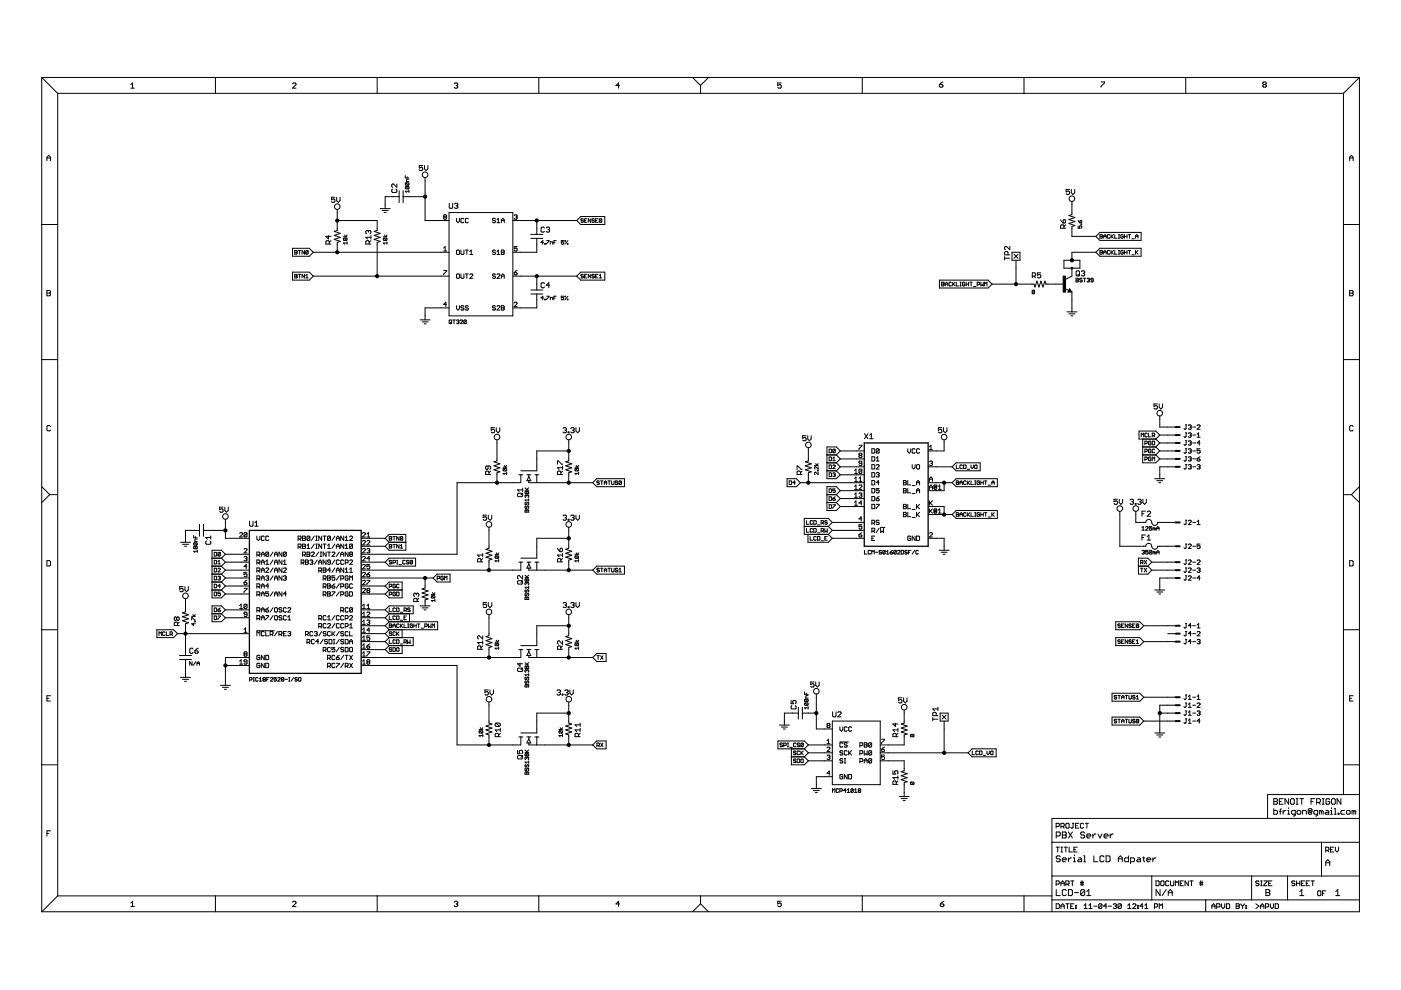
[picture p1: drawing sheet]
<svg xmlns="http://www.w3.org/2000/svg" width="297mm" height="210mm" viewBox="0 0 297 210" stroke-linecap="round" stroke-linejoin="round" font-family="sans-serif">
<g fill="none" stroke="#000" stroke-width=".21">
<path d="M8.8 16.4l3.4 3.4M8.8 16.4v176.9M8.8 16.4h279.4M12.2 19.8v170.1M12.2 19.8h272.6M27.7 17.9l.4-.3v1.1M27.7 18.7h.8M45.7 16.4v3.4M62 17.8l.2-.2h.4l.2 .2v.1l-.8 .8h.8M80 16.4v3.4M96.3 17.8l.2-.2h.4l.1 .2-.1 .3M96.7 18.1h.2"/>
<path d="M96.9 18.1l.1 .2-.1 .4-.6-.2M114.2 16.4v3.4M131.3 18.1h-.7l.5-.5v1.1M146.8 16.4l1.7 1.7M148.5 18.1v1.7M150.2 16.4l-1.7 1.7M165.6 17.6h-.7v.5l.3-.2 .4 .2v.4l-.2 .2h-.3l-.2-.2M182.8 16.4v3.4M199.2 17.9h.5l.2 .4-.2 .2h-.4l-.1-.2zM199.9 17.4l-.7 .5M217.1 16.4v3.4M233.4 17.4h.8v.2l-.8 .7v.2"/>
<path d="M251.4 16.4v3.4M267.9 17.9l-.2 .2 .2 .4 .6-.2-.2-.4M267.9 17.9l-.2-.2 .2-.3h.4l.2 .2-.2 .3M267.9 17.9h.4M284.8 19.8v148.7M288.2 16.4l-3.4 3.4M288.2 16.4v176.9h-279.4M9.9 34.1v-.8l.4-.3 .4 .3v.8M9.9 33.5h.8M84.1 39v.7l-.7-.7-.3 .2v.3l.1 .2M85.9 37.2v.5h.8M86.1 39.5l-.2 .4 .7 .1"/>
<path d="M86.1 38.8l.6 .1-.1 .4M86.1 39.5l.6 .2-.1 .3M86.1 38.8l-.2 .3 .7 .2M86.1 39.5l.5 .5M86.1 38.8l.5 .5M86.3 37.5v.2M86.7 38l-.5 .1v.4h.5M89.6 35.1h-.7v.5l.4-.1 .3 .1v.4l-.1 .2-.6-.2M90 35.1v.7l.4 .4 .3-.4v-.7M90.1 37.7v9.1h5.1M286.2 33.5h.7M286.2 34.1v-.8l.3-.3 .4 .3v.8"/>
<path d="M8.8 47.6h3.4M62 57.7h3.6l.8 .8-.8 .9h-3.6zM62 52.6h3.6l.8 .9-.8 .8h-3.6zM62.5 53.1l.5 .1-.1 .3 .1 .2-.1 .2h-.4zM62.5 58.2l.5 .1-.1 .2 .1 .3-.1 .1h-.4zM62.5 58.5h.4M62.5 53.5h.4M63.3 53.1h.5M63.3 58.2h.5M63.5 53.1v.8M63.5 58.2v.7M64.6 53.1v.8l-.5-.8v.8"/>
<path d="M64.6 58.2v.7l-.5-.7v.7M64.8 58.4l.3-.2v.7M64.8 58.9h.5M65.3 53.2l-.1-.1-.4 .1v.5M65.3 53.2l-.1 .7-.4-.2M65.3 53.2l-.5 .5M66.4 58.5h28.8M66.4 53.5h28.8M69.6 50v.7l-.5-.6h1.1M69.8 51.8v-.6l-.2-.2h-.3l-.2 .2v.6h1.1M70.2 51l-.4 .4M71 41.8h-.7v.6l.3-.2 .4 .2v.3l-.2 .2-.5-.2"/>
<path d="M71.4 41.8v.7l.3 .4 .4-.4v-.7M71.5 46.8h8.5v2.1l-.7 .2 1.3 .4-1.3 .4 1.3 .4-1.3 .5 1.3 .4-.6 .2v7.1M71.5 44.4v4.5l-.6 .2 1.2 .4-1.2 .4 1.2 .4-1.2 .5 1.2 .4-.6 .2v2.1M72.8 50.2h.8M72.9 50.5l-.1 .4 .6 .1M72.9 50.5l.7 .1-.2 .4M72.9 50.5l.5 .5M73.1 49.8l.2 .4 .3-.4M73.6 51.5h-.8l.3 .3M73.6 51.3v.5M78.1 49v.2M78.1 49l-.2-.1-.3 .1v.4l.1 .2"/>
<path d="M78.1 49l.2-.1 .3 .1v.4l-.2 .2M78.3 51.8v-.6l-.2-.2h-.4l-.1 .2v.6h1M78.6 51l-.3 .4M78.6 50.3h-1l.3 .4M78.6 50v.7M80.6 44.2h2.1M81 44.6h1.3M81.3 50.2h.7M81.4 50.5l-.1 .1 .1 .4h.5M81.4 50.5h.5l.1 .1-.1 .4M81.4 50.5l.5 .5M81.4 45.1h.5"/>
<path d="M81.5 49.8l.3 .4 .2-.4M82 51.5h-.7l.2 .3M82 51.3v.5M83.2 40.1l-.1 .2v.3l.1 .2h.7l.2-.2v-.3l-.2-.2M84.6 40.4v2.6M84.6 41.7h-2.9v2.5M85.5 40.4v2.6M85.5 41.7h4.6M86.7 40.6h-.8l.3 .2M86.7 40.3v.5M94.1 53.2h.6M94.1 57.3h.6l-.6 1"/>
<path d="M94.1 52.6l.3-.3v.9M94.2 46l-.1-.1 .1-.3 .5 .1-.2 .3M94.2 46h.3M94.2 46l-.1 .2 .1 .3 .5-.2-.2-.3M95.2 45.1h13.5v21.9h-13.5zM95.2 43.1v.9l.2 .2h.4l.2-.2v-.9M96.4 43.3l.1-.2h.4l.2 .2-.2 .3M96.7 43.6h.2M96.8 58.2l.1-.1 .5 .1v.7l-.1 .1-.5-.1zM96.8 46.3v.6l.3 .3 .3-.3v-.6M96.9 43.6l.2 .2-.2 .4h-.4l-.1-.2M96.9 53h.4l.1 .2v.6l-.1 .2-.5-.2v-.6z"/>
<path d="M97.7 58.1v.8l.2 .1 .5-.1v-.8M97.7 53v.8l.2 .2 .5-.2v-.8M98.4 46.4l-.2-.1-.5 .1v.7l.2 .1 .5-.1M98.7 53h.6M98.7 58.1h.6M99 53v1M99 58.1v.9M99.3 46.4l-.2-.1-.4 .1v.7l.1 .1h.3l.2-.1M99.6 58.2l.2-.1 .4 .1-.6 .8h.6M99.6 54h.6M99.6 53.3l.3-.3v1M105.1 58.2l-.2-.1-.5 .1 .2 .3 .5 .2-.2 .3-.5-.1"/>
<path d="M105.1 46.4l-.2-.1-.5 .1 .2 .4 .5 .1-.2 .3-.5-.1M105.1 53.2l-.5-.2-.2 .3 .5 .2 .2 .3-.2 .2-.5-.2M105.4 58.2l.1-.1 .5 .1-.6 .8h.6M105.4 47.2h.6M105.4 46.6l.3-.3v.9M105.4 53.3l.3-.3v1M105.4 54h.6M106.3 46.8h.6M106.3 58.5h.6M106.3 47.2v-.6l.3-.3 .3 .3v.6M106.3 53h.5l.1 .2-.1 .3 .1 .3-.1 .2h-.5zM106.3 59v-.6l.3-.3 .3 .3v.6"/>
<path d="M106.3 53.5h.5M108.7 46.8h13.6M108.7 58.5h13.6M109 57.8h.5l.1 .3-.4 .2zM109 45.7l.5-.1 .1 .1-.1 .3M109.3 46h.2M109.5 46l.1 .2-.1 .3h-.3l-.2-.2M109.6 52.3h-.6v.4l.5-.1 .1 .5-.1 .1-.5-.1M109.6 57.3l-.6 .5M112.5 49.7h2.6M112.5 50.5h2.6M113.8 50.5v3h-5.1"/>
<path d="M113.8 46.8v2.9M113.8 58.5v3M115.2 51.4h-.5l.4-.4v.8M115.4 48.3l-.1-.1h-.4l-.2 .1v.7l.2 .2 .5-.2M115.5 51.6l.1 .2zM115.8 48.3l.2-.1h.4l.1 .1-.1 .4M115.9 51h.5l-.5 .8M116.2 48.7h.2M116.4 48.7l.1 .2-.1 .3h-.4l-.2-.2M116.7 51.8v-.5l.5 .1v.4M117.4 51.4h.3M117.9 51h-.5v.8"/>
<path d="M119.5 51h-.5v.4l.3-.1 .2 .1-.1 .4-.4-.2M119.8 51l.1 .1zM120.3 51.6l.1 .2zM120.4 51l-.6 .8M122.3 46.8l.8-.9h5.1v1.7h-5.1zM123.1 57.7h5.1v1.7h-5.1l-.8-.9zM123.7 46.5l-.4-.1-.1 .2 .3 .2 .2 .2-.2 .1-.3-.1M123.7 58.3l-.4-.1-.1 .2 .3 .1 .2 .3-.2 .1-.3-.1M124 46.8h.2M124 58.5h.2M124.5 46.4h-.5v.7h.5M124.5 58.2h-.5v.7h.5"/>
<path d="M125.2 46.4v.7l-.5-.7v.7M125.2 58.2v.7l-.5-.7v.7M126 46.5l-.1-.1-.4 .1 .1 .3 .4 .1-.1 .2-.4-.1M126 58.3l-.1-.1-.4 .1 .1 .2 .4 .2-.1 .2-.4-.1M126.3 46.8h.3M126.3 58.5h.3M126.8 46.4h-.5v.7h.5M126.8 58.2h-.5v.7h.5M127.1 58.9h.5M127.1 58.4l.2-.2v.7M127.6 46.5l-.4-.1-.1 .6M127.6 46.5l-.1 .6-.4-.1"/>
<path d="M127.6 46.5l-.5 .5M199.2 59.4h10.3l.8 .8-.8 .9h-10.3zM199.6 59.8l.6 .2-.2 .2 .2 .3-.2 .1h-.4zM201.7 60l-.1-.2-.4 .2v.5l.1 .1 .4-.1M202 59.8v.8M202.5 59.8l-.5 .6M202.8 59.8v.8h.5M203.5 59.8h.3M203.7 59.8v.8M204.6 60l-.2-.2-.3 .2 .1 .6 .4-.1v-.3h-.3M204.9 59.8v.8M205.4 59.8v.8"/>
<path d="M205.6 59.8h.5M205.9 59.8v.8M208 59.8v.8l.2-.2 .3 .2v-.8M213 54.8h1.1M213 54.4v.7M213.7 54v-.5l-.1-.2h-.4l-.2 .2v.5h1.1M214.1 52.2v.8l-.7-.8-.4 .2v.4l.2 .2M214.6 53.5h1.7v1.7h-1.7zM215 53.9l.8 .9M215.4 55.2v5M215.8 53.9l-.8 .9M218.9 58.5h.5l.2-.1v-.4l-.2-.2h-.5v1.1"/>
<path d="M219.2 58.5l.4 .4M220.7 57.8h-.8v.6l.4-.2 .4 .2v.3l-.2 .2-.6-.2M224.9 46.6l.5 .7M225.4 46.8l.2-.2 .3 .2v.3l-.1 .2h-.4zM225.6 48.4v-.5l-.2-.2h-.4l-.1 .2v.5h1M225.6 55.2h3.4v1.7h-3.4zM225.9 47.7l-.3 .3M226.8 40.2h-.8v.5l.6-.2 .2 .2v.3l-.2 .2h-.4l-.2-.2M227.1 40.2v.7l.4 .3 .4-.3v-.7M227.3 42.7v2.8l-.7 .2 1.3 .4-1.3 .4 1.3 .5-1.3 .4 1.3 .4-.6 .2v2.1h5M227.3 56.9v1.6l-1.4 .7M228.1 59h.4l.2 .1-.2 .7h-.4z"/>
<path d="M228.1 59.4h.4M228.2 57.6l.1-.2h.4l.2 .2v.7l-.2 .2h-.4l-.1-.2zM228.5 58.1l.4 .4M228.6 47.9v.5h.4l-.2-.2 .2-.3 .3 .1-.1 .4M228.6 46.7l.4 .5M229 46.9l.1-.2 .2 .2-.1 .3h-.2zM229.2 47.5l.1 .1zM229.3 57.6l.1-.2h.4l.2 .2-.2 .4M229.4 59.1l-.4-.1-.1 .3 .4 .1 .1 .2-.1 .2-.4-.2M229.6 58h.2M229.7 59h.5M229.8 58l.2 .1-.2 .4h-.4l-.1-.2"/>
<path d="M230 59v.8M230.5 59.1l.4-.1 .1 .1-.1 .3M230.7 59.4h.2M230.9 59.4l.1 .1-.1 .3-.4-.2M231.8 59.4l-.5-.1 .1-.3 .4 .1v.5l-.2 .2-.3-.2M232.3 50.1l.9-.8h8.7v1.7h-8.7zM232.3 53.5h-5v1.7M233.2 52.6h8.7v1.7h-8.7l-.9-.8zM233.2 53.5h.4M233.2 50.1h.4M233.2 49.7l.5 .2-.1 .6h-.4zM233.2 53.1l.5 .1-.1 .7h-.4z"/>
<path d="M234 53.5h.5M234 50.1h.5M234 50.5v-.5l.3-.3 .2 .3v.5M234 53.9v-.5l.3-.3 .2 .3v.5M235.3 49.9l-.1-.2-.4 .2 .1 .6 .4-.1M235.3 53.2l-.1-.1-.4 .1 .1 .7 .4-.2M235.6 49.7v.8M235.6 53.1v.8M235.7 50.1l.4 .4M235.7 53.5l.4 .4M236.1 49.7l-.5 .5M236.1 53.1l-.5 .5"/>
<path d="M236.3 49.7v.8h.6M236.3 53.1v.8h.6M237.1 49.7h.3M237.1 50.5h.3M237.1 53.1h.3M237.1 53.9h.3M237.3 49.7v.8M237.3 53.1v.8M238.2 53.2l-.2-.1-.4 .1v.5l.4 .2 .2-.4h-.3M238.2 49.9l-.2-.2-.4 .2v.5l.4 .1 .2-.4h-.3M238.4 53.5h.6M238.4 50.1h.6"/>
<path d="M238.4 49.7v.8M238.4 53.1v.8M239 49.7v.8M239 53.1v.8M239.2 49.7h.5M239.2 53.1h.5M239.5 49.7v.8M239.5 53.1v.8M240 50.6h.5M240 54h.5M240.7 50.1h.6M240.7 50.5v-.5l.3-.3 .3 .3v.5"/>
<path d="M240.7 53.1v.8M240.9 53.5l.4 .4M241.3 53.1l-.6 .5M284.8 47.6h3.4M8.8 76.2h3.4M9.9 61.6h.6l.2 .2-.2 .3 .2 .4-.2 .2h-.6zM9.9 62.1h.6M89.1 67.8h2.1M89.5 68.2h1.3M89.9 68.7h.4M94.7 64.5h-.6l.4-.4v.9M95.2 65.3h-5.1v2.5"/>
<path d="M95.4 67.8l.4 .2-.2 .6-.4-.1zM95.5 68.4l.3 .2M96 67.8h.5M96.3 67.8v.8M96.8 68l.4-.2 .1 .2-.1 .2M96.8 64.8v.6l.3 .3 .3-.3v-.6M97 68.2h.2M97.2 68.2l.1 .2-.1 .2-.4-.1M97.6 68l.1-.2 .4 .2-.5 .6h.5M98.4 65l-.5-.2-.2 .3 .5 .2 .2 .3-.2 .1-.5-.1M98.9 68l-.2-.2-.4 .2v.5M98.9 68v.5l-.2 .1-.4-.1"/>
<path d="M98.9 68l-.6 .5M99.3 65l-.2-.2h-.3l-.1 .3 .4 .2 .2 .3-.2 .1-.4-.1M105.1 65l-.5-.2-.2 .3 .5 .2 .2 .3-.2 .1-.5-.1M105.4 65l.1-.2h.3l.2 .2-.6 .7h.6M106.3 64.8h.5l.1 .2-.1 .3 .1 .3-.1 .1h-.5zM106.3 65.3h.5M109 64.2l.2-.1h.3l.1 .1-.6 .8h.6M112.5 61.5h2.6M112.5 62.3h2.6M113.8 62.3v3h-5.1M115.2 63.2h-.5l.4-.4v.8M115.4 60.1l-.1-.2h-.4l-.2 .2v.7l.2 .2h.4l.1-.2"/>
<path d="M115.5 63.4l.1 .2zM115.9 62.8h.5l-.5 .8M116.5 60.5h-.7l.6-.6v1.1M116.7 63.6v-.5l.5 .1v.4M117.4 63.2h.3M117.9 62.8h-.5v.8M119.5 62.8h-.5v.4l.3-.1 .2 .1-.1 .4-.4-.2M119.8 62.8l.1 .1zM120.3 63.4l.1 .2zM120.4 62.8l-.6 .8M199.6 60.2h.4M200.4 60.2h.5"/>
<path d="M200.4 60.6v-.5l.3-.3 .2 .3v.5M202.1 60.2l.4 .4M203.5 60.6h.3M204.9 60.2h.5M206.4 60.7h.5M207.2 60.4h.4l.1-.4-.5-.2v.8M208.7 60.6v-.8l.3 .3 .3-.3v.8M210.3 60.2h8.9l.2 .7 .5-1.3 .4 1.3 .4-1.3 .4 1.3 .5-1.3 .2 .6h3.8M219.4 61.7l-.2-.2-.4 .2v.5M219.4 61.7l-.2 .6-.4-.1M219.4 61.7l-.6 .5M225.8 61.2l.8 .4"/>
<path d="M226.2 66.1h2.1M226.6 66.5h1.3M226.8 61.2l.5 .7h-.9zM226.8 61.6v.1h-.2l.2-.3 .3 .4h-.5M227.1 67h.4M227.3 61.9v4.2M284.8 76.2h3.4M286.2 61.6h.5l.2 .2-.2 .3 .2 .4-.2 .2h-.5zM286.2 62.1h.5M10.7 90.4l-.2-.2h-.4l-.2 .2v.8l.2 .2h.4l.2-.2M103.5 98.8v.5l-.2 .2-.3-.2v-.3l.1-.2h.7l.2 .2v.3l-.2 .2M104 99.9l-.3 .3"/>
<path d="M104.9 90.7h-.8v.5l.4-.2 .4 .2v.4l-.2 .2h-.4l-.2-.2M105.2 90.7v.7l.4 .4 .4-.4v-.7M105.4 93.3v4.4l-.7 .2 1.3 .4-1.3 .5 1.3 .4-1.3 .4 1.3 .4-.6 .2v2.1M106.7 99.1h.7M106.8 99.3l-.1 .4 .6 .1M106.8 99.3l.6 .2-.1 .3M106.8 99.3l.5 .5M106.9 98.7l.3 .4 .2-.4M118.2 98.4v-.7l1.1 .7M119.3 98.8v.7M119.3 99.9l-.4 .3M119.3 99.2h-1.1l.4 .3"/>
<path d="M119.4 90.9l.1-.2h.4l.2 .2-.2 .3M119.7 91.2h.2M119.9 91.2l.2 .2-.2 .4h-.4l-.1-.2M120.5 91.6h.1v.2h-.1zM120.6 95.6h-6.8v4.2h-3.4M120.6 93.3v4.4l-.6 .2 1.2 .4-1.2 .5 1.2 .4-1.2 .4 1.2 .4-.6 .2v2.1M121 90.9l.2-.2h.4l.1 .2-.1 .3M121.4 91.2h.2M121.6 91.2l.1 .2-.1 .4-.6-.2M121.9 99.1h.8M122 99.3l-.1 .4 .6 .1M122 99.3l.7 .2-.2 .3"/>
<path d="M122 99.3l.5 .5M122.1 90.7v.7l.4 .4 .3-.4v-.7M122.2 98.7l.2 .4 .3-.4M169 99.5v-.7l1.1 .7M170.1 99.9l-.4 .3M170.9 92.4h-.7v.5l.5-.2 .2 .2v.4l-.2 .2h-.4l-.1-.2M171.3 92.4v.7l.3 .4 .4-.4v-.7M171.4 94.9v2.8l-.6 .2 1.2 .4-1.2 .5 1.2 .4-1.2 .4 1.2 .4-.6 .2v2.1M172.7 98.7h.8M173 98.3l.2 .4 .3-.4M173.3 99.7l.2 .1zM173.5 99v.5l-.5-.5-.3 .1 .1 .4"/>
<path d="M175.3 96.5h2M175.3 98.1h2M175.3 99.8h2M175.8 98.6l.5 .1v.5l-.1 .2h-.4zM175.8 95.2l.5 .2v.5l-.1 .1h-.4zM175.8 96.9l.5 .1v.6l-.1 .1h-.4zM176.6 98.7l.1-.1 .4 .1-.5 .7h.5M176.6 97.2l.2-.3v.8M176.6 97.7h.5M177.1 95.4v.5l-.1 .1-.4-.1M177.1 95.4l-.4-.2-.1 .7M177.1 95.4l-.5 .5"/>
<path d="M177.3 96.5l.9 .8M177.3 98.1l.9 .9M177.3 99.8l.9 .9M178.2 99h5M178.2 95.6h5M178.2 95.6l-.9-.8h-2v6.7h2l.9-.8M178.2 95.6l-.9 .9M178.2 97.3l-.9 .8M178.2 99l-.9 .8M178.2 97.3h5M181.2 99.8l.3-.3v.9M182.1 94.4h.6l-.6 .9"/>
<path d="M182.3 96.5l-.2-.1 .2-.3 .4 .1-.1 .3M182.3 96.5l-.2 .2 .2 .3 .4-.1-.1-.4M182.3 96.5h.3M182.7 98.2h-.4l-.2-.1 .2-.3 .4 .1v.7l-.1 .1-.5-.1M182.7 99.6v.6l-.1 .2h-.3l-.2-.2M182.7 99.6l-.4-.1-.2 .1v.6M182.7 99.6l-.6 .6M183.3 91.9l.7 1.1M184 91.9l-.7 1.1M184.4 92.3l.3-.4v1.1M184.4 93h.7M184.8 95.1h.5l.2 .2v.6l-.2 .2h-.5z"/>
<path d="M184.8 96.8h.5l.2 .2v.6l-.2 .1h-.5zM184.8 98.5h.5l.2 .2v.6l-.2 .1h-.5zM185.8 98.7l.1-.2 .5 .2-.6 .7h.6M185.8 97.7h.6M185.8 97.1l.3-.3v.9M186.4 95.3v.6l-.2 .2-.4-.2M186.4 95.3l-.2-.2-.4 .2v.6M186.4 95.3l-.6 .6M192.5 95.1v.7l.3 .3 .3-.3v-.7M193.4 98.5v.6l.3 .3 .3-.3v-.6M194 95.3l-.1-.2-.5 .2v.6l.1 .2 .5-.2M194.3 98.7l.2-.2 .5 .2v.6l-.2 .1-.5-.1z"/>
<path d="M195 95.3l-.2-.2-.5 .2v.6l.2 .2 .5-.2M196.8 99h5.1M197.1 97.9l.4-.1 .2 .1-.2 .3M197.1 94.7l.3-.3v.9M197.1 95.3h.6M197.4 98.2h.1M197.5 98.2l.2 .2-.2 .3-.4-.1M199.7 90.7h-.8v.5l.4-.2 .4 .2v.4l-.2 .2-.6-.2M200 90.7v.7l.4 .4 .4-.4v-.7M200.2 93.3v2.3h-3.4M202.7 98.1h5.1v1.7h-5.1l-.8-.8zM202.8 98.6v.8h.5"/>
<path d="M204 98.7l-.1-.1-.4 .1v.5l.2 .2 .3-.2M204.3 98.6l.5 .1-.1 .7h-.4zM205.1 99.5h.5M205.9 98.6v.5l.2 .3 .3-.3v-.5M206.7 98.7l.1-.1 .4 .1-.2 .7-.3-.2zM242 92.6v-.8l.2 .3 .3-.3v.8M242.3 96.5h2.7M242.3 94.8h2.7M242.3 93.1v5h2.7l.9-.8M242.7 95.7l.5-.1-.1-.4h-.4v.8M242.7 97.4h.4l.1-.1-.1-.4h-.4v.8M242.7 94l.5-.1-.1-.4h-.4v.8"/>
<path d="M243.2 92l-.1-.2-.4 .2 .2 .6 .3-.1M243.5 91.8v.8h.5M244 93.7l-.1-.2-.4 .2 .1 .6 .4-.1v-.3h-.2M244 95.4l-.1-.2-.4 .2 .1 .6 .4-.1v-.3h-.2M244 97l-.1-.1-.4 .1 .1 .7 .4-.1v-.3h-.2M244.3 92.4l.5-.2-.1-.4h-.4v.8M244.3 93.5l.5 .2-.1 .6h-.4zM244.3 97.7v-.8l.3 .3 .2-.3v.8M244.6 92.4l.2 .2M244.8 95.4l-.1-.2-.4 .2 .1 .6 .4-.1M245 96.5l.9 .8M245 94.8l.9 .8"/>
<path d="M245 93.1l.9 .8M245.4 85.6h-.7v.6l.3-.2 .4 .2-.2 .5h-.3l-.2-.2M245.8 85.6v.8l.3 .3 .4-.3v-.8M245.9 92.2h3.4M245.9 88.2v2.4h3.4M245.9 93.9h3.4M245.9 95.6h3.4M245.9 95.6l-.9 .9M245.9 93.9l-.9 .9M245.9 92.2l-.9-.8h-3.5v1.7h3.5M245.9 92.2l-.9 .9M245.9 97.3h3.4"/>
<path d="M249.3 99h-3.4v2.5M251.3 93.5h.3M251.3 91.8h.3M251.3 90.1h.3M251.3 98.5h.3M251.3 95.1h.3M251.3 96.8h.3M251.5 93.5v.7l-.2 .2-.3-.2M251.5 91.8v.7l-.2 .2-.3-.2M251.5 90.1v.8l-.2 .1-.3-.1M251.5 95.1v.8l-.2 .2-.3-.2M251.5 96.8v.8l-.2 .1-.3-.1"/>
<path d="M251.5 98.5v.8l-.2 .1-.3-.1M251.9 93.6l.2-.1h.3l.2 .1-.2 .3M251.9 95.3l.5-.2 .2 .2-.2 .3M251.9 90.3l.2-.2h.3l.2 .2-.2 .3M251.9 91.9l.5-.1 .2 .1-.2 .3M251.9 97l.5-.2 .2 .2-.2 .3M251.9 98.7l.5-.2 .2 .2-.2 .3M252.3 99h.1M252.3 92.2h.1M252.3 90.6h.1M252.3 93.9h.1M252.3 95.6h.1"/>
<path d="M252.3 97.3h.1M252.4 95.6l.2 .2-.2 .3-.5-.2M252.4 92.2l.2 .2-.2 .3h-.3l-.2-.2M252.4 90.6l.2 .1-.2 .3-.5-.1M252.4 93.9l.2 .2-.2 .3-.5-.2M252.4 97.3l.2 .2-.2 .2-.5-.1M252.4 99l.2 .1-.2 .3-.5-.1M252.9 99h.6M252.9 92.2h.6M252.9 90.6h.6M252.9 93.9h.6M252.9 95.6h.6"/>
<path d="M252.9 97.3h.6M253.8 92.7h.6M253.8 92.1l.3-.3v.9M253.8 90.3l.2-.2 .4 .2-.6 .7h.6M253.8 97.3h.5l.1 .3-.4 .1-.2-.1zM253.8 98.7l.5-.2 .1 .2-.1 .3M254.1 99h.2M254.3 99l.1 .1-.1 .3-.5-.1M254.4 93.9h-.6l.5-.4v.9M254.4 95.1h-.6v.5l.3-.1 .3 .1v.3l-.1 .2-.5-.2M254.4 96.8l-.6 .5M286.9 90.4l-.2-.2h-.4l-.1 .2v.8l.1 .2h.4l.2-.2"/>
<path d="M8.8 103.2l1.7 1.7M9.9 118.9h.6l.2 .2v.7l-.2 .2h-.6zM10.5 104.9h1.7M10.5 104.9l-1.7 1.7M38.3 115h2.1M38.7 115.4h1.3M39.1 115.8h.4M41.1 113.5v.5h.7M41.2 115.1l.6 .1-.1 .4M41.2 115.8l.6 .2-.1 .4M41.2 115.8l-.1 .4 .6 .2M41.2 115.1l-.1 .4 .6 .1"/>
<path d="M41.2 115.8l.5 .6M41.2 115.1l.5 .5M41.4 113.8v.2M41.8 116.9h-.7l.2 .2M41.8 116.6v.5M41.8 114.3l-.5 .1v.4h.5M42.3 111.2v2.5M42.3 112.5h-3v2.5M43.1 111.2v2.5M43.1 112.5h4.7M43.8 114.7l-.2 .2v.3l.2 .2h.7l.2-.2v-.3l-.2-.2M44.7 113.6v.7"/>
<path d="M44.7 114h-1.1l.4 .3M45 118.3h1.9M45.4 117.1l.5 .1-.1 .7h-.4zM45.4 118.8l.5 .1-.1 .7h-.4zM46.2 119.6h.5M46.2 119.1l.3-.3v.8M46.7 117.2v.6l-.1 .1-.4-.1M46.7 117.2l-.1-.1-.4 .1v.6M46.7 117.2l-.5 .6M46.9 118.3l.9 .9M47.3 107.5h-.7v.6l.3-.2 .4 .2v.3l-.2 .2-.5-.2M47.7 107.5v.7l.3 .4 .4-.4v-.7"/>
<path d="M47.8 117.5l-.9-.8h-1.9v10.1h1.9l.9-.9M47.8 110.1v4h5.1M47.8 117.5h5.1M47.8 119.2h5.1M47.8 117.5l-.9 .8M47.8 119.2l-.9 .8M50.8 113.1l.2-.2 .4 .2-.6 .8h.6M51.7 116.5l.2-.2 .5 .2-.7 .7h.7M51.7 118.2l.5-.2 .2 .2-.2 .2M52 118.4h.2M52.2 118.4l.2 .2-.2 .3-.5-.1M52.4 113.1l-.5-.2-.2 .2v.6"/>
<path d="M52.4 113.1v.6l-.2 .2-.5-.2M52.4 113.1l-.7 .6M52.9 110.5v.9l.2 .2h.4l.1-.2v-.9M54 111.6h.7M54 110.8l.4-.3v1.1M54.5 117.7h.4l.2-.2v-.3l-.6-.1v.9M54.5 119.3h.4l.2-.4-.2-.2h-.4v1M54.5 113.7v.6l.3 .3 .3-.3v-.6M54.8 117.7l.3 .3M54.8 119.3l.3 .4M55.4 117.5h.6M55.4 119.2h.6"/>
<path d="M55.4 118v-.7l.3-.2 .3 .2v.7M55.4 119.7v-.7l.3-.3 .3 .3v.7M56 113.8l-.1-.1h-.3l-.2 .1v.6l.2 .2 .4-.2M56.3 119.7h.7M56.3 119l.3-.3v1M57 113.8l-.2-.1h-.3l-.2 .1v.6l.2 .2 .5-.2M57 117.2l-.5-.1-.2 .1v.6M57 117.2v.6l-.2 .2-.5-.2M57 117.2l-.7 .6M57.9 117.1l-.6 .9M57.9 118.7l-.6 1M58.2 117.5h.6"/>
<path d="M58.2 119.2h.6M58.2 118v-.7l.3-.2 .3 .2v.7M58.2 119.7v-.7l.3-.3 .3 .3v.7M59.8 117.1v.9l-.7-.9v.9M59.8 118.7v1l-.7-1v1M60.1 119.7h.6M60.1 119l.3-.3v1M60.7 117.2l-.6 .6M60.7 117.2l-.5-.1-.1 .1v.6M60.7 117.2v.6l-.1 .2-.5-.2M63.2 114.3h.5l.1-.5-.1-.1h-.5v.9M63.2 116h.5l.1-.2v-.3l-.6-.1v.9"/>
<path d="M63.5 114.3l.3 .3M63.5 116l.3 .3M63.8 119.3h.5l.2-.1-.2-.5h-.5v1M64.1 113.7h.5l.2 .1-.2 .3 .2 .3-.2 .2h-.5zM64.1 115.4l.7 .1-.2 .3 .2 .3-.2 .2h-.5zM64.1 117.7h.5l.2-.2v-.3l-.7-.1v.9M64.1 114.1h.5M64.1 115.8h.5M64.1 119.3l.4 .4M64.5 117.7l.3 .3M64.8 118.7h.4l.2 .2-.2 .3 .2 .3-.2 .2h-.4zM64.8 119.2h.4"/>
<path d="M65.1 117.1h.5l.1 .1-.1 .3 .1 .3-.1 .2h-.5zM65.1 116.3h.6M65.1 115.7l.3-.3v.9M65.1 117.5h.5M65.7 113.8l-.1-.1h-.4l-.1 .1v.6M65.7 113.8v.6l-.1 .2-.5-.2M65.7 113.8l-.6 .6M65.7 118.9l.1-.2h.4l.1 .2-.1 .3M66 117.2l.2-.1 .4 .1-.6 .8h.6M66 119.2h.2M66.2 119.2l.1 .1-.1 .4-.5-.2M66.6 113.7l-.6 .9"/>
<path d="M66.6 115.4l-.6 .9M67 113.7h.3M67 114.6h.3M67 115.4h.3M67 116.3h.3M67.1 113.7v.9M67.1 115.4v.9M67.3 118.7l-.7 1M67.6 117.1l-.6 .9M67.6 119.7v-.7l.3-.3 .3 .3v.7M67.6 119.2h.6M67.9 117.1h.3"/>
<path d="M67.9 118h.3M68.1 117.1v.9M68.2 113.7v.9l-.6-.9v.9M68.2 115.4v.9l-.6-.9v.9M68.5 113.7h.6M68.5 115.4h.6M68.8 113.7v.9M68.8 115.4v.9M69.1 117.1v.9l-.6-.9v.9M69.1 118.7v1l-.6-1v1M69.4 116.3h.7M69.4 115.7l.4-.3v.9"/>
<path d="M69.4 117.1h.7M69.8 117.1v.9M70.1 113.8l-.2-.1h-.3l-.2 .1v.6M70.1 113.8v.6l-.2 .2-.5-.2M70.1 119.2h-.5l-.2-.2 .2-.3h.3l.2 .2v.6l-.2 .2-.5-.2M70.1 113.8l-.7 .6M70.4 117.2l.1-.1 .5 .1-.6 .8h.6M71 113.7l-.6 .9M71 115.4l-.6 .9M71 118.7l-.6 1M71.3 114.1h.6M71.3 114.6v-.6l.3-.3 .3 .3v.6"/>
<path d="M71.3 116.3v-.6l.3-.3 .3 .3v.6M71.3 115.8h.6M71.9 118.9l-.1-.2-.5 .2v.6l.2 .2 .4-.2M71.9 117.1l-.6 .9M72.2 118v-.7l.4-.2 .3 .2v.7M72.2 117.5h.7M72.9 113.7v.9l-.7-.9v.9M72.9 115.4v.9l-.7-.9v.9M72.9 118.9l-.2-.2-.5 .2v.6l.2 .2 .5-.2M73.2 114.6h.6M73.2 114l.3-.3v.9M73.2 115.7l.3-.3v.9"/>
<path d="M73.2 116.3h.6M73.2 119.3h.5l.1-.1-.1-.5h-.5v1M73.8 117.1v.9l-.6-.9v.9M74.1 113.8l.2-.1h.3l.1 .1-.6 .8h.6M74.1 118.9l.2-.2h.3l.1 .2-.6 .8h.6M74.3 117.5l-.2-.2 .2-.2 .4 .1-.1 .3M74.3 117.5l-.2 .2 .2 .3 .4-.2-.1-.3M74.3 117.5h.3M74.7 115.5v.6l-.1 .2-.5-.2M74.7 115.5l-.1-.1-.5 .1v.6M74.7 115.5l-.6 .6M76.6 114.1h5.1"/>
<path d="M76.6 115.8h5.1M76.6 119.2h5.1M76.9 118.2l.1-.2h.3l.2 .2-.6 .7h.6M76.9 114.8l.1-.2 .5 .2-.6 .7h.6M76.9 113.1l.1-.2h.3l.2 .2-.6 .8h.6M76.9 116.5l.1-.2 .5 .2-.6 .7h.6M76.9 119.8l.1-.1 .5 .1-.6 .8h.6M77.8 114.8l.1-.2 .5 .2-.6 .7h.6M77.8 113.9h.6M77.8 113.2l.3-.3v1M77.8 116.5l.5-.2 .1 .2-.1 .3M78.1 116.8h.2"/>
<path d="M78.3 116.8l.1 .1-.1 .3-.5-.1M78.4 119.7h-.6v.4l.3-.1 .3 .1-.1 .5h-.4l-.1-.2M78.4 118.4h-.6l.5-.4v.9M81.7 119.2l.8-.9h5.6v1.7h-5.6zM81.7 114.1l.8 .9M81.7 114.1l.8-.8h3.5v3.4h-3.5l-.8-.9M82.5 115l-.8 .8M82.5 115h3.5M82.5 113.7l.6 .2-.2 .6h-.4zM82.5 115.4l.6 .2-.2 .6h-.4zM82.5 114.1h.4M82.5 115.8h.4"/>
<path d="M83.1 118.9l-.2-.1-.4 .1 .2 .3 .4 .1-.2 .3-.4-.2M83.3 119.3h.4l.1-.4-.5-.1v.8M83.3 113.7h.5M83.3 115.4h.5M83.6 113.7v.8M83.6 115.4v.8M84.1 119.6h.2M84.1 118.8h.2M84.2 118.8v.8M84.6 113.7v.8l-.5-.8v.8M84.6 115.4v.8l-.5-.8v.8M84.6 119.7h.5"/>
<path d="M84.9 115.7l.2-.3v.8M84.9 116.2h.5M85.4 113.9v.5l-.1 .1-.4-.1M85.4 113.9l-.1-.2-.4 .2v.5M85.4 113.9l-.5 .5M85.9 118.9l-.1-.1-.4 .1 .1 .7 .4-.2M86.7 118.9l-.4-.1-.1 .3 .4 .1 .1 .2-.1 .2-.4-.2M87.5 118.9l-.2 .7-.3-.2M87.5 118.9l-.4-.1-.1 .6M87.5 118.9l-.5 .5M102 119.1v-.5l-.2-.2-.5 .2v.5h1M102.3 117.3v.7"/>
<path d="M102.3 117.7h-1l.3 .3M102.3 118.4l-.3 .4M103.2 109.2h-.8v.5l.4-.1 .4 .1-.2 .6h-.4l-.2-.2M103.5 109.2v.7l.4 .4 .4-.4v-.7M103.7 100.6v-.5l-.2-.2h-.4l-.1 .2v.5h1M103.7 111.8v4.4l-.7 .3 1.3 .4-1.3 .4 1.3 .4-1.3 .4 1.3 .5-.6 .2v2.1M105 117.6h.7M105.1 117.9l.6 .1-.1 .4M105.1 117.9l-.1 .4 .6 .1M105.1 117.9l.5 .5M105.2 117.2l.3 .4 .2-.4M105.7 118.9h-.7l.2 .2"/>
<path d="M105.7 118.6v.5M107.4 100.4h-.7l.2 .2M107.4 100.1v.5M109.9 104.6h.7l.2 .5-.2 .2h-.7l-.2-.2zM110 119.2h.8M110 100.7h.8M110.4 100.7v1.6h-13.5v15.2h-20.3M110.4 119.2v1.7h-33.8M110.8 104.6l-.4 .3M110.8 103.9h-1.1l.4 .3M110.8 103.5v.7M111.3 108.2l.7-.1 .1 .5h-.8z"/>
<path d="M111.3 103.9h.8M111.3 103.4l.5 .5M111.4 107.3l-.1 .1 .1 .4 .3-.1 .1-.4 .3 .1-.1 .4M111.4 106.5l-.1 .4 .3 .1 .1-.4 .3-.1 .1 .1-.1 .4M111.7 105.1l.1-.1 .3 .1-.1 .4M111.7 104.3l-.1-.1-.3 .1 .1 .4 .3-.1M111.7 105.1l-.1-.1-.3 .1 .1 .4M111.7 104.3l.1-.1 .3 .1-.1 .4-.3-.1M111.7 104.3v.3M111.7 105.1v.1M111.7 108.2v.4M111.7 119.2h.8"/>
<path d="M111.7 100.7h.8M112.1 105.7v.6M112.1 106h-.8l.3 .3M112.1 103.4l-.4 .4M112.1 100.7v.4M112.1 101.9v.4h13.6M112.1 119.2v.4M112.1 119.6l.4 .9h-.8zM112.1 101.1l.4 .8h-.8zM113.4 119.2h.8M113.4 100.7h.8M113.8 100.7v1.6"/>
<path d="M113.8 119.2v1.7M118.2 116.2l.5 .8M118.7 116.4l.4-.2 .2 .2v.4l-.2 .2h-.4zM118.9 100.6v-.5l-.2-.2h-.3l-.2 .2v.5h1.1M118.9 119.1v-.5l-.2-.2-.5 .2v.5h1.1M119.3 117.3v.7M119.3 117.7h-1.1l.4 .3M119.3 118.4l-.4 .4M119.4 109.4l.1-.2h.4l.2 .2-.2 .3M119.7 109.7h.2M119.9 109.7l.2 .2-.2 .4h-.4l-.1-.2M120.5 110.1h.1v.2h-.1z"/>
<path d="M120.6 114.1h-6.8v4.2h-3.4M120.6 111.8v4.4l-.6 .3 1.2 .4-1.2 .4 1.2 .4-1.2 .4 1.2 .5-.6 .2v2.1M121 109.4l.6-.2 .1 .2-.1 .3M121.4 109.7h.2M121.6 109.7l.1 .2-.1 .4h-.4l-.2-.2M121.9 117.6h.8M122 117.9l.7 .1-.2 .4M122 117.9l-.1 .4 .6 .1M122 117.9l.5 .5M122.1 109.2v.7l.4 .4 .3-.4v-.7M122.2 117.2l.2 .4 .3-.4M122.7 100.1v.5"/>
<path d="M122.7 118.6v.5M122.7 100.4h-.8l.3 .2M122.7 118.9h-.8l.3 .2M125.7 102.3l.8-.8h5.9v1.7h-5.9zM127.1 102.1l-.2-.1-.3 .1 .1 .2 .4 .2-.2 .2-.3-.1M127.3 102h.5M127.6 102v.7M128.1 102.3h.5M128.1 102.7v-.5l.3-.2 .2 .2v.5M128.9 102h.5M129.2 102v.7M129.7 102l.1 .7 .4-.1v-.6"/>
<path d="M131 102.1l-.1-.1-.4 .1 .1 .2 .4 .2-.1 .2-.4-.1M131.8 102.1l-.4-.1-.2 .6M131.8 102.1v.5l-.2 .1-.4-.1M131.8 102.1l-.6 .5M166.9 101.5h1.9l.9 .8-.9 .9h-1.9zM167.3 102l.6 .1-.2 .6h-.4zM168.6 102.3h-.5l.4-.3v.7M169.7 102.3h13.5M169.7 100.6v-.5l-.2-.2h-.3l-.2 .2v.5h1.1M170.5 111.6h5.1M171 110.4v.8h.5M171 112.1v.7h.5"/>
<path d="M171.3 113.3v1.7h4.3l.9-.9M171.8 113.7v.8h.5M172.3 112.2l-.2-.1-.3 .1v.5l.1 .1 .4-.1M172.3 110.5l-.2-.1-.3 .1 .1 .7 .4-.2M172.5 112.1h.4l.2 .1-.2 .6h-.4zM172.5 110.4l.6 .1-.2 .7h-.4zM173.1 113.9l-.2-.2-.4 .2v.5l.2 .1 .4-.1M173.3 113.7l.5 .2-.1 .6h-.4zM173.3 111.3h.5M173.3 113h.5M173.5 100.1v.5l-.5-.5-.3 .1 .1 .4M174.1 112.6h.4l.1-.4-.5-.1v.7"/>
<path d="M174.1 110.9h.4l.1-.4-.5-.1v.8M174.1 114.7h.5M174.3 110.9l.3 .3M174.3 112.6l.3 .2M174.9 114.1h.2M174.9 112.1v.7l.2-.2 .3 .2v-.7M175.3 104.9h2M175.3 106.6h2M175.4 110.5l-.1-.1-.4 .1 .1 .3 .4 .1-.1 .3-.4-.2M175.4 113.7h-.5v.8h.5M175.6 113.3l.9 .8M175.6 111.6l.9 .9"/>
<path d="M175.8 107l.5 .1v.6l-.1 .1h-.4zM175.8 105.3l.5 .2v.5l-.1 .1h-.4zM175.8 100.3l.5 .1v.5l-.1 .1h-.4zM175.8 103.7l.5 .1v.5l-.1 .1h-.4zM176.5 114.1h6.7M176.5 110.8h6.7M176.5 110.8l-.9-.9h-5.1v3.4h5.1M176.5 110.8l-.9 .8M176.5 112.5l-.9 .8M176.5 112.5h6.7M176.6 107h.5l-.5 .8M176.6 105.7h.4l.1 .3-.4 .1z"/>
<path d="M176.6 100.4l.4-.1 .1 .1-.1 .3M176.8 100.7h.2M177 100.7l.1 .1-.1 .2-.4-.1M177.1 103.7h-.5v.3l.2-.1 .3 .1-.1 .4-.4-.1M177.1 105.3l-.5 .4M177.3 104.9l.9 .8M177.3 106.6l.9 .8M178.2 100.7h5M178.2 105.7h5M178.2 104h5M178.2 107.4h5M178.2 104l-.9-.8h-2v5h2l.9-.8"/>
<path d="M178.2 104l-.9 .9M178.2 105.7l-.9 .9M181.2 100.4h.6M181.2 101.5l.3-.4v1M181.2 103.1l.3-.3v1M181.2 104.8l.3-.3v.9M181.2 106.5l.3-.3v.9M181.2 102.1h.6M181.2 103.8h.6M181.2 105.4h.6M181.2 107.1h.6M182.1 113.4h.5l.1 .3-.4 .2z"/>
<path d="M182.1 103l.2-.2 .4 .2-.6 .8h.6M182.1 104.7l.5-.2 .1 .2-.1 .3M182.1 102.1h.6M182.1 101.5l.3-.4v1M182.4 105h.2M182.6 105l.1 .1-.1 .3-.5-.1M182.7 111.3h-.6v.4l.3-.2 .3 .2-.1 .5h-.3l-.2-.2M182.7 106.7h-.6l.5-.5v.9M182.7 110h-.6l.5-.4v.9M182.7 112.9l-.6 .5M183.3 116.7v.8h.5M184.6 116.8l-.2-.1-.3 .1v.5l.1 .2 .4-.2"/>
<path d="M184.8 117.5v-.8l.3 .3 .3-.3v.8M184.8 106.9h.5l.2 .2v.6l-.2 .2h-.5zM184.8 100.2h.5l.2 .2v.6l-.2 .1h-.5zM184.8 101.9h.5l.2 .1v.7l-.2 .1h-.5zM184.8 103.6h.5l.2 .1v.6l-.2 .2h-.5zM184.8 105.3h.5l.2 .1v.6l-.2 .2h-.5zM184.8 110.9h.5l.2-.1-.2-.5h-.5v.9M184.8 112.6h.5l.2-.5-.2-.1h-.5v.9M184.8 114.1h.3M185.1 110.9l.4 .3M185.1 112.6l.4 .3M185.5 113.7h-.7v.9h.7"/>
<path d="M185.6 117.1h.5M185.8 106.9h.6l-.6 1M185.8 100.4l.4-.2 .2 .2-.2 .3M185.8 105.7h.4l.2 .3-.5 .2zM186.1 100.7h.1M186.2 100.7l.2 .1-.2 .3h-.3l-.1-.1M186.4 103.6h-.6v.4l.3-.1 .3 .1-.2 .5h-.3l-.1-.2M186.4 110.5l-.2-.2h-.3l-.1 .3 .4 .2 .2 .3-.2 .1-.4-.1M186.4 102.3h-.6l.4-.4v.9M186.4 105.3l-.6 .4M186.4 112l-.6 .9M186.7 111.8h.9"/>
<path d="M186.7 112v.9l.3-.3 .3 .3v-.9M186.9 116.8l-.1-.1-.4 .1 .1 .3 .4 .1-.1 .3-.4-.2M187.7 116.8v.5l-.1 .2-.4-.2M187.7 116.8l-.1-.1-.4 .1v.5M187.7 116.8l-.5 .5M188 117.5h.5M188 117l.2-.3v.8M188.7 117.1h.4l.2 .2-.4 .2zM189.3 116.7l-.6 .4M190 116.8l-.1 .7-.4-.2M190 116.8l-.1-.1-.4 .1v.5M190 116.8l-.5 .5"/>
<path d="M190.3 116.8l.1-.1 .4 .1-.5 .7h.5M191.1 116.7l.5 .1v.5l-.1 .2h-.4zM191.5 106.9h.5l.2 .2-.2 .3 .2 .3-.2 .2h-.5zM191.5 108.6h.5l.2 .2-.2 .3 .2 .3-.2 .2h-.5zM191.5 101.9h.5l.2 .1-.2 .3 .2 .4-.2 .1h-.5zM191.5 103.6h.5l.2 .1-.2 .3 .2 .3-.2 .2h-.5zM191.5 102.3h.5M191.5 104h.5M191.5 107.4h.5M191.5 109.1h.5M192.4 116.8l-.2-.1-.3 .1 .5 .5-.2 .2-.3-.2M192.5 106.9v1h.6"/>
<path d="M192.5 108.6v1h.6M192.5 101.9v.9h.6M192.5 103.6v.9h.6M192.6 117.1h.3M193.1 113.8l-.2-.1h-.3l-.1 .1v.6l.1 .2 .5-.2v-.3h-.3M193.1 116.7h-.5v.8M193.4 103h.6M193.4 104.6h.6M193.4 108h.6M193.4 109.7h.6M193.9 116.7l-.5 .8M194 113.7v.9l-.6-.9v.9"/>
<path d="M194.3 113.7h.5l.2 .1v.6l-.2 .2h-.5zM194.3 102.3h.7M194.3 102.8v-.6l.3-.3 .4 .3v.6M194.3 104.5v-.6l.3-.3 .4 .3v.6M194.3 106.9v1M194.3 108.6v1M194.3 104h.7M194.5 107.4l.5 .5M194.5 109.1l.5 .5M194.7 116.8l-.1-.1-.4 .1v.5l.1 .2 .4-.2M195 106.9l-.7 .6M195 108.6l-.7 .6"/>
<path d="M196.8 114.1h3.4v2.6M196.8 102.3h5.1M196.8 107.4h3.4v1.7M196.8 109.1h5.1M197.1 113.1l.1-.2 .5 .2-.6 .8h.6M197.1 102.1v-.6l.3-.4 .3 .4v.6M197.1 103.8v-.7l.3-.3 .3 .3v.7M197.1 106.2v.9M197.1 107.9v.9M197.1 101.6h.6M197.1 103.3h.6M197.2 106.7l.5 .4"/>
<path d="M197.2 108.4l.5 .4M197.7 106.2l-.6 .6M197.7 107.9l-.6 .6M198.2 103.1h.3v.3h-.3zM198.2 108.2h.3v.3h-.3zM198.5 108.5l.1-.1v-.4l-.4-.1-.2 .1v.6l.2 .2 .4-.2M198.5 103.4l.1-.1v-.3l-.4-.2-.2 .2v.6l.2 .2 .4-.2M198.9 108.2l.3-.3v.9M198.9 103.8h.7M198.9 103.1l.3-.3v1M198.9 108.8h.7M199.1 116.7h2.1"/>
<path d="M199.5 117.1h1.3M200 117.5h.4M200.2 102.3v1.7h-3.4M202.7 108.2h8.8v1.7h-8.8l-.8-.8zM202.7 101.5h8.8v1.7h-8.8l-.8-.9zM202.8 102.3h.3M202.8 108.7l.5 .1-.2 .7h-.3zM202.8 109.1h.3M202.8 102l.5 .1-.2 .6h-.3zM203.5 102.3h.5M203.5 109.1h.5M203.5 102.7v-.5l.3-.2 .2 .2v.5"/>
<path d="M203.5 109.5v-.5l.3-.3 .2 .3v.5M204.8 102.1l-.1-.1-.4 .1 .1 .6 .4-.1M204.8 108.8l-.1-.1-.4 .1 .1 .7 .4-.2M205.1 102v.7M205.1 108.7v.8M205.2 102.3l.4 .4M205.2 109.1l.4 .4M205.6 102l-.5 .5M205.6 108.7l-.5 .5M205.9 108.7v.8h.5M205.9 102v.7h.5M206.7 109.5h.2"/>
<path d="M206.7 102h.2M206.7 102.7h.2M206.7 108.7h.2M206.8 102v.7M206.8 108.7v.8M207.7 102.1l-.1-.1-.4 .1 .1 .6 .4-.1v-.3h-.3M207.7 108.8l-.1-.1-.4 .1 .1 .7 .4-.2v-.2h-.3M207.9 102.3h.6M207.9 109.1h.6M207.9 102v.7M207.9 108.7v.8M208.5 102v.7"/>
<path d="M208.5 108.7v.8M208.7 102h.5M208.7 108.7h.5M209 102v.7M209 108.7v.8M209.5 102.9h.5M209.5 109.6h.5M210.3 102.3h.5M210.3 102.7v-.5l.2-.2 .3 .2v.5M210.3 108.7v.8M210.4 109.1l.4 .4M210.8 108.7l-.5 .5"/>
<path d="M236.9 105.9h-.7v.5l.4-.2 .3 .2-.2 .5h-.3l-.2-.2M237.3 105.9v.7l.4 .3 .3-.3v-.7M237.4 108.4v7.4h5.5a.66 .66 0 0 1 .8-.6 .66 .66 0 0 1 .5 .8 .64 .64 0 0 0 .7 .5 .64 .64 0 0 0 .6-.7h3.8M239.6 106l.5-.1 .2 .1-.2 .4M239.9 106.4h.2M240.1 106.4l.2 .2-.2 .3h-.3l-.2-.2M240.7 106.7h.2v.2h-.2zM240.8 108.4v2.4h2.1a.66 .66 0 0 1 .8-.7 .66 .66 0 0 1 .5 .9 .64 .64 0 0 0 .7 .4 .64 .64 0 0 0 .6-.6h3.8M241.2 106l.2-.1h.4l.2 .1-.2 .4M241.6 106.4h.2M241.8 106.4l.2 .2-.2 .3h-.4l-.2-.2M241.8 119.3l.5-.1-.1-.4h-.4v.8"/>
<path d="M242.1 119.3l.2 .3M242.1 116.8l.4-.1 .1 .1-.1 .3M242.1 111.9l.3-.2v.7M242.1 112.4h.5M242.1 114h.4M242.1 108.9h.4M242.3 105.9v.7l.4 .3 .3-.3v-.7M242.4 117.1h.1M242.5 117.1l.1 .1-.1 .3-.4-.2M242.6 118.8l.5 .8M242.8 108.4h-.7v1.1M242.8 113.4h-.7v1.1"/>
<path d="M242.9 111.8l.1-.1 .4 .1-.5 .6h.5M243.1 118.8l-.5 .8M243.2 113.8l.4-.4v1.1M243.2 114.5h.7M243.2 108.6l.2-.2h.4l.1 .2v.1l-.7 .8h.7M243.4 116.7h-.5v.4l.4-.1 .1 .3-.1 .2-.4-.2M244.2 116.8v.5l-.1 .2-.4-.2M244.2 116.8l-.4-.1-.1 .6M244.2 111.7h-.5v.3l.2-.1 .3 .1-.1 .4-.4-.1M244.2 116.8l-.5 .5M244.2 119.2l-.8-.9h-2v3.4h2l.8-.8M244.2 119.2h5.1"/>
<path d="M244.2 119.2l-.8 .8M244.7 117.1l-.2-.1v.5M244.7 112l-.2-.1v.5M244.7 112v.4M244.7 117.1v.4M244.7 117.1l.1-.1 .2 .1v.4M244.7 112l.1-.1 .2 .1v.4M244.8 101.5h2.2M245.2 117.1h.5M245.2 112.4v-.5l.3-.2 .2 .2v.5M245.2 117.5v-.5l.3-.3 .2 .3v.5M245.2 112h.5"/>
<path d="M245.3 101.9h1.2M245.7 102.3h.4M251.3 110.3h.3M251.3 115.4h.3M251.3 118.7h.3M251.5 115.4v.7l-.2 .2-.3-.2M251.5 118.7v.8l-.2 .2-.3-.2M251.5 110.3v.8l-.2 .1-.3-.1M251.9 110.5l.2-.2h.3l.2 .2-.7 .7h.7M251.9 115.5l.2-.1 .5 .1-.7 .8h.7M251.9 118.9l.2-.2h.3l.2 .2-.7 .8h.7M252.9 115.8h.6"/>
<path d="M252.9 119.2h.6M252.9 110.8h.6M253.8 118.9l.2-.2 .4 .2-.6 .8h.6M253.8 110.6l.3-.3v.9M253.8 111.2h.6M254.4 115.4h-.6v.4l.3-.1 .3 .1v.3l-.1 .2-.5-.2M284.8 104.9h1.7M286.2 118.9h.5l.2 .2v.7l-.2 .2h-.5zM286.5 104.9l1.7 1.7M288.2 103.2l-1.7 1.7M8.8 133.5h3.4M33.3 133.5h3.5l.8 .8-.8 .9h-3.5z"/>
<path d="M33.7 134.7v-.7l.3 .2 .2-.2v.7M35 134.1l-.1-.1-.4 .1 .1 .6 .4-.1M35.3 134v.7h.5M36 134.5h.4l.2-.2-.2-.3h-.4v.7M36.3 134.5l.3 .2M37.5 131l-.2-.2-.4 .2 .2 .5 .4-.2M37.5 131l.1-.2 .4 .2-.2 .5-.3-.2M37.5 131v.3M37.6 132.6v-.5l-.1-.2h-.4l-.2 .2v.5h1.1M37.6 134.3h15.3M38 131.9l-.4 .3M38.1 139h2.5"/>
<path d="M38.1 139.8h2.5M38.8 124.4h-.7v.5l.6-.2 .1 .6-.1 .2-.6-.2M39.2 124.4v.7l.4 .4 .3-.4v-.7M39.3 126.9v2.8l-.6 .2 1.3 .4-1.3 .5 1.3 .4-1.3 .4 1.3 .4-.7 .2v6.8M39.3 139.8v3.8M40.6 131.5v-.5l.8 .5M40.6 130.7h.8M40.9 130.3l.2 .4 .3-.4M40.9 137.6l-.1-.2h-.4l-.2 .2v.7l.2 .2h.4l.1-.2M41 132.1v.5l-.4-.4h.8M41.3 131.7l.1 .1zM41.3 138h.5l.2 .3-.2 .2h-.3l-.2-.2z"/>
<path d="M42 137.4l-.7 .6M45 120h1.9M45 121.7h1.9M45 123.4h1.9M45 125.1h1.9M45 130.1h1.9M45.4 125.5l.5 .2-.1 .6h-.4zM45.4 123.9l.5 .1-.1 .6h-.4zM45.4 120.5h.4l.1 .1-.1 .7h-.4zM45.4 122.2l.5 .1-.1 .7h-.4zM45.4 128.9l.5 .1-.1 .7h-.4zM45.4 130.6l.5 .1-.1 .7h-.4z"/>
<path d="M46.2 122.3l.4-.1 .1 .1-.1 .3M46.2 129.3h.4l.1 .3-.4 .1zM46.2 130.6h.5l-.5 .8M46.2 120.6l.1-.1 .4 .1-.5 .7h.5M46.5 122.6h.1M46.6 122.6l.1 .1-.1 .3-.4-.2M46.7 124.2h-.5l.4-.3v.7M46.7 125.5h-.5v.4l.3-.1 .2 .1-.1 .4-.4-.1M46.7 128.9l-.5 .4M46.9 120l.9 .9M46.9 121.7l.9 .9M46.9 123.4l.9 .8"/>
<path d="M46.9 125.1l.9 .8M46.9 130.1l.9 .9M47.8 129.3l-.9-.8h-1.9v3.3h1.9l.9-.8M47.8 131h5.1M47.8 120.9h5.1M47.8 122.6h5.1M47.8 124.2h5.1M47.8 125.9h5.1M47.8 129.3h5.1M47.8 124.2l-.9 .9M47.8 120.9l-.9 .8M47.8 122.6l-.9 .8"/>
<path d="M47.8 129.3l-.9 .8M50.8 128.4l.3-.3v.9M50.8 129h.6M51.7 124.7h.7l-.7 .9M51.7 123.5h.5l.2 .3-.5 .2zM51.7 133.5l.3-.4v1M51.7 134.1h.7M51.9 138.7l-.2-.2 .2-.3 .5 .2-.2 .3M51.9 138.7l-.2 .1 .2 .3 .5-.1-.2-.3M51.9 138.7h.3M52.4 128.2l-.2-.1-.5 .1v.7M52.4 121.3h-.7v.5l.3-.1 .4 .1v.3l-.2 .2-.5-.2"/>
<path d="M52.4 128.2v.7l-.2 .1-.5-.1M52.4 130.2l-.7-.1 .2-.3 .5 .1v.7l-.2 .1-.5-.1M52.4 120.1h-.7l.5-.4v.9M52.4 123l-.7 .5M52.4 128.2l-.7 .7M52.9 139.4h-5.1v5.9M54.4 133.7h3.8M54.5 126.1h.4l.2-.5-.6-.1v.9M54.5 122.7h.4l.2-.4-.2-.2h-.4v.9M54.5 121h.4l.2-.1v-.3l-.6-.2v.9M54.5 124.4h.4l.2-.2v-.3l-.6-.1v.9M54.5 129.5h.4l.2-.2v-.3l-.6-.2v1"/>
<path d="M54.5 131.1h.4l.2-.4-.2-.2h-.4v.9M54.5 134.8v-.9l.3 .3 .3-.3v.9M54.8 121l.3 .3M54.8 122.7l.3 .3M54.8 124.4l.3 .3M54.8 126.1l.3 .3M54.8 131.1l.3 .3M54.8 129.5l.3 .3M55.1 139.1l-.2-.2-.4 .2v.6l.1 .2 .5-.2v-.3h-.3M55.4 131h.6M55.4 120.9h.6M55.4 122.6h.6"/>
<path d="M55.4 124.2h.6M55.4 125.9h.6M55.4 121.3v-.6l.3-.3 .3 .3v.6M55.4 123v-.6l.3-.3 .3 .3v.6M55.4 124.7v-.6l.3-.3 .3 .3v.6M55.4 126.4v-.6l.3-.3 .3 .3v.6M55.4 129.8v-.7l.3-.3 .3 .3v.7M55.4 131.4v-.6l.3-.3 .3 .3v.6M55.4 129.3h.6M56 134l-.1-.1-.5 .1v.7l.2 .1 .4-.1M56 138.9v1l-.6-1v1M56.3 120.6l.2-.2 .5 .2-.7 .7h.7"/>
<path d="M56.3 138.9h.5l.2 .2v.6l-.2 .2h-.5zM56.3 122.3l.2-.2h.3l.2 .2-.2 .3M56.3 129.3h.5l.2 .3-.2 .2h-.3zM56.3 130.5h.7l-.7 .9M56.3 133.9v.9h.7M56.6 122.6h.2M56.8 122.6l.2 .1-.2 .3-.5-.1M57 125.5h-.7v.4l.3-.1 .4 .1-.2 .5-.5-.2M57 128.8l-.7 .5M57 124.2h-.7l.5-.4v.9M57.3 134.5h.4l.2-.2-.2-.4h-.4v.9M57.6 134.5l.3 .3"/>
<path d="M57.9 120.4l-.6 .9M57.9 122.1l-.6 .9M57.9 125.5l-.6 .9M57.9 130.5l-.6 .9M57.9 128.8l-.6 1M58.2 120.9h.6M58.2 122.6h.6M58.2 125.9h.6M58.2 121.3v-.6l.3-.3 .3 .3v.6M58.2 123v-.6l.3-.3 .3 .3v.6M58.2 126.4v-.6l.3-.3 .3 .3v.6M58.4 130.5h.3l.1 .2v.6l-.1 .1-.5-.1v-.6z"/>
<path d="M58.4 128.8l.4 .2v.6l-.1 .2h-.3l-.2-.2v-.6zM58.8 133.9l-.6 .9M59.1 134.5h.5l.2-.5-.7-.1v.9M59.5 134.5l.3 .3M59.8 130.7l-.5-.2-.2 .3 .5 .2 .2 .3-.2 .1-.5-.1M59.8 120.4v.9l-.7-.9v.9M59.8 122.1v.9l-.7-.9v.9M59.8 125.5v.9l-.7-.9v.9M59.8 129l-.2-.2-.5 .2 .2 .3 .5 .2-.2 .3-.5-.2M60.1 120.6l.1-.2 .5 .2-.6 .7h.6M60.1 122.3l.1-.2h.4l.1 .2-.1 .3M60.1 134.3h.3"/>
<path d="M60.4 122.6h.2M60.6 122.6l.1 .1-.1 .3-.5-.1M60.7 130.7l-.1-.2h-.4l-.1 .2v.6l.1 .1 .5-.1M60.7 129l-.1-.2-.5 .2v.6l.1 .2h.4l.1-.2M60.7 125.9h-.6l.5-.4v.9M60.7 133.9h-.6v.9h.6M61 130.8l.3-.3v.9M61 131.4h.6M61 134l.5-.1 .1 .1-.1 .3M61 129l.2-.2 .4 .2-.6 .8h.6M61.3 134.3h.2M61.5 134.3l.1 .2-.1 .3-.5-.1"/>
<path d="M64.8 134.5h.4l.2-.5-.2-.1h-.4v.9M65.1 136.2h.5l.1-.5-.1-.1h-.5v.9M65.1 134.5l.3 .3M65.4 136.2l.3 .3M66.3 134l-.1-.1-.5 .1v.7l.1 .1 .5-.1M66.6 135.7l-.1-.1-.5 .1v.7l.2 .1 .4-.1M66.6 134l.5-.1 .2 .1-.2 .3M67 134.3h.1M67.1 134.3l.2 .2-.2 .3-.5-.1M67.6 136h-.6l.4-.4v.9M67.6 121h.5l.1-.4-.1-.2h-.5v.9M67.6 131.1h.5l.1-.1-.1-.5h-.5v.9"/>
<path d="M67.6 132.8h.5l.1-.4-.1-.2h-.5v.9M67.9 121l.3 .3M67.9 131.1l.3 .3M67.9 132.8l.3 .3M68.2 133.9l-.6 .9M68.5 126.1h.5l.1-.5-.1-.1h-.5v.9M68.5 122.7h.5l.1-.1-.1-.5h-.5v.9M68.5 120.4h.5l.1 .2-.1 .3 .1 .3-.1 .1h-.5zM68.5 124.4h.5l.1-.5-.1-.1h-.5v.9M68.5 137.9h.5l.1-.5-.1-.1h-.5v.9M68.5 120.9h.5M68.5 135.6l-.6 .9"/>
<path d="M68.8 122.7l.3 .3M68.8 124.4l.3 .3M68.8 126.1l.3 .3M68.8 137.9l.3 .3M69.1 130.7l-.1-.2h-.3l-.2 .2v.6l.2 .1 .4-.1M69.1 132.4l-.1-.2-.5 .2v.6l.2 .1h.3l.1-.1M69.1 134l-.4-.1-.2 .3 .5 .1 .1 .4-.1 .1-.5-.1M69.4 131.4h.7M69.4 123.8h.5l.2 .1-.2 .3 .2 .3-.2 .2h-.5zM69.4 125.5h.5l.2 .1-.2 .3 .2 .3-.2 .2h-.5zM69.4 135.7l-.1-.1-.5 .1 .2 .3 .4 .2-.1 .3-.5-.1M69.4 122.1h.5l.2 .2-.2 .3 .2 .3-.2 .1h-.5z"/>
<path d="M69.4 139.6h.5l.2-.2-.2-.5h-.5v1M69.4 132.4l.2-.2 .5 .2-.7 .7h.7M69.4 130.8l.4-.3v.9M69.4 122.6h.5M69.4 124.2h.5M69.4 125.9h.5M69.8 135.6h.4l.2 .1v.7l-.2 .1h-.4zM69.8 139.6l.3 .3M70.1 134l-.2-.1-.5 .1v.7l.2 .1 .5-.1M70.1 137.4l-.2-.1-.5 .1v.6l.2 .2h.3l.2-.2M70.1 120.9h-.7l.5-.5v.9M70.4 124.2h.4l.2 .3-.2 .2h-.3z"/>
<path d="M70.4 125.5h.6l-.6 .9M70.4 133.9v.9M70.5 134.3l.5 .5M70.7 135.6h.3M70.7 136.5h.3M70.8 135.6v.9M71 122.1h-.6v.5l.4-.2 .2 .5-.2 .1-.4-.1M71 137.3h-.6v.4l.3-.1 .3 .1-.2 .5h-.3l-.1-.2M71 120.4l-.6 .9M71 139.1l-.2-.2h-.3l-.1 .2v.6l.1 .2 .5-.2M71 123.8l-.6 .4M71 130.5l-.6 .9"/>
<path d="M71 132.2l-.6 .9M71 133.9l-.6 .6M71.3 121.3v-.6l.3-.3 .3 .3v.6M71.3 139.4h.5l.1 .3-.4 .2-.2-.2zM71.3 120.9h.6M71.9 130.7l-.1-.2-.5 .2v.6l.2 .1 .4-.1M71.9 132.4l-.1-.2-.5 .2v.6l.2 .1 .4-.1M71.9 122.1l-.6 .9M71.9 123.8l-.6 .9M71.9 125.5l-.6 .9M71.9 133.9l-.6 .9M71.9 135.6l-.6 .9"/>
<path d="M71.9 137.3l-.6 .9M71.9 138.9l-.6 .5M72.2 126.1h.5l.2-.5-.7-.1v.9M72.2 122.7h.5l.2-.4-.2-.2h-.5v.9M72.2 124.4h.5l.2-.2v-.3l-.7-.1v.9M72.2 129.5h.5l.2-.2v-.3l-.7-.2v1M72.6 129.5l.3 .3M72.9 130.7l-.2-.2-.5 .2v.6l.2 .1 .5-.1M72.9 120.4v.9l-.7-.9v.9M72.9 132.4l-.2-.2-.5 .2v.6l.2 .1 .5-.1M72.9 134l-.2-.1-.5 .1 .2 .3 .5 .2-.2 .3-.5-.1M72.9 135.7l-.2-.1-.5 .1 .2 .3 .5 .2-.2 .3-.5-.1"/>
<path d="M72.9 137.4l-.2-.1-.5 .1 .2 .3 .5 .2-.2 .3-.5-.2M72.9 138.9l-.7 1M73.2 120.7l.3-.3v.9M73.2 131.1h.5l.1-.1-.1-.5h-.5v.9M73.2 132.8h.5l.1-.4-.1-.2h-.5v.9M73.2 135.6h.5l.1 .1v.7l-.1 .1h-.5zM73.2 137.3h.5l.1 .1v.6l-.1 .2h-.5zM73.2 121.3h.6M73.2 138.9h.6M73.5 138.9v1M73.8 123.9l-.1-.1-.5 .1v.6l.1 .2h.4l.1-.5h-.3M73.8 125.6l-.1-.1-.5 .1v.6l.5 .2 .1-.5h-.3"/>
<path d="M73.8 122.3l-.1-.2h-.4l-.1 .2v.6l.5 .1 .1-.4h-.3M73.8 129l-.1-.2-.5 .2v.6l.1 .2h.4l.1-.2M73.8 134l-.1-.1-.5 .1v.7l.1 .1 .5-.1M74.1 130.7l.2-.2h.3l.1 .2-.6 .7h.6M74.1 125.5h.5l.1 .1v.6l-.1 .2h-.5zM74.1 123v-.9l.3 .3 .3-.3v.9M74.1 136.5v-.6l.3-.3 .3 .3v.6M74.1 137.4l.2-.1 .4 .1v.6l-.1 .2h-.3l-.2-.2zM74.1 133.9v.9h.6M74.1 121.3h.6M74.1 120.7l.3-.3v.9M74.1 132.5l.3-.3v.9"/>
<path d="M74.1 133.1h.6M74.1 136h.6M74.1 138.9l.6 1M74.7 123.9l-.1-.1-.5 .1v.6l.2 .2h.3l.1-.2M74.7 129v.6l-.1 .2h-.3l-.2-.2M74.7 129l-.1-.2-.5 .2v.6M74.7 129l-.6 .6M74.7 138.9l-.6 1M76.6 131h5.1M76.6 122.6h15.2M76.6 124.2h5.1M76.6 125.9h5.1"/>
<path d="M76.6 129.3h5.1M76.6 134.3h5.1M76.6 136h5.1M76.6 137.7h5.1M76.6 132.7h5.1M76.9 124.9l.1-.2 .5 .2-.6 .7h.6M76.9 137.4h.6M76.9 121.5l.1-.2h.3l.2 .2-.6 .8h.6M76.9 123.2l.1-.2 .5 .2-.6 .8h.6M76.9 130.7h.6M76.9 129h.6M76.9 128.4l.3-.3v.9"/>
<path d="M76.9 130.1l.3-.3v.9M76.9 131.8l.3-.3v.9M76.9 133.5l.3-.4v1M76.9 135.1l.3-.3v1M76.9 136.8l.3-.3v.9M76.9 138.5l.3-.3v.9M76.9 132.4h.6M76.9 134.1h.6M76.9 135.8h.6M76.9 139.1h.6M77.8 131.6l.5-.1 .1 .1-.1 .3M77.8 137h.5l.1 .3-.5 .1z"/>
<path d="M77.8 128.4l.3-.3v.9M77.8 121.8h.5l.1 .3-.5 .2zM77.8 123h.6l-.6 1M77.8 129.9l.1-.1h.4l.1 .1-.6 .8h.6M77.8 138.2h.6l-.6 .9M77.8 129h.6M77.9 125.2l-.1-.2 .1-.3 .5 .2-.1 .3M77.9 125.2l-.1 .1 .1 .3 .5-.1-.1-.3M77.9 125.2h.4M78.1 131.9h.2M78.3 131.9l.1 .2-.1 .3h-.4l-.1-.2M78.4 134.8h-.6v.5l.5-.2 .1 .5-.1 .2-.5-.2"/>
<path d="M78.4 133.6h-.6l.5-.5v1M78.4 121.3l-.6 .5M78.4 136.5l-.6 .5M81.7 124.2l.8-.8h2.8v3.4h-2.8l-.8-.9M81.7 131l.8 .8M81.7 132.7l.8 .8M81.7 129.3l.8-.8h5.1v1.6h-5.1M81.7 124.2l.8 .9M81.7 129.3l.8 .8M81.7 134.3l.8 .9M81.7 136l.8 .9M82.5 131.8h10.3v1.7h-10.3"/>
<path d="M82.5 136.9l-.8 .8M82.5 131.8l-.8 .9M82.5 135.2l-.8 .8M82.5 125.1h2.8M82.5 125.1l-.8 .8M82.5 135.2h5.1v1.7h-5.1M82.5 130.1l-.8 .9M82.5 133.5l-.8 .8M82.5 124.4h.4l.2-.4-.6-.1v.7M82.5 126.1h.4l.2-.2-.2-.4h-.4v.8M82.5 132.7h.4M82.5 132.3l.6 .1-.2 .7h-.4z"/>
<path d="M82.5 128.9v.8h.6M82.5 130.6v.8h.6M82.5 135.7v.7h.6M83.1 137.5l-.2-.2-.4 .2 .2 .2 .4 .2-.2 .2-.4-.1M83.1 134.1l-.2-.1-.4 .1 .2 .2 .4 .2-.2 .2-.4-.1M83.3 132.7h.5M83.3 133.1v-.6l.3-.2 .2 .2v.6M83.3 137.3l.5 .2v.5l-.1 .1h-.4zM83.8 125.7l-.1-.2-.4 .2 .1 .6 .4-.1v-.3h-.2M83.8 135.8l-.1-.1-.4 .1 .1 .6 .4-.1M83.8 124l-.1-.1-.4 .1 .1 .6 .4-.1v-.3h-.2M83.8 130.7l-.1-.1-.4 .1 .1 .7 .4-.2"/>
<path d="M83.8 129l-.1-.1-.4 .1 .1 .7 .4-.1M83.8 134.1l-.1-.1-.4 .1v.5l.1 .1 .4-.1M84.1 125.5l.5 .2-.1 .6h-.4zM84.1 137.5l.1-.2 .4 .2-.1 .6-.4-.1zM84.1 128.9l.5 .1-.1 .7h-.4zM84.1 130.6l.5 .1-.1 .7h-.4zM84.1 134v.7M84.1 135.7l.5 .1-.1 .6h-.4zM84.2 134.3l.4 .4M84.6 124l-.1-.1-.4 .1 .1 .6 .4-.1M84.6 132.4l-.1-.1-.4 .1 .1 .7 .4-.2M84.6 134l-.5 .5"/>
<path d="M84.9 131.5h.5M84.9 132.3v.8M84.9 129.8h.5M84.9 136.5h.5M85 132.7l.4 .4M85.3 133.5v1.7M85.3 136.9v1.7h-2.8l-.8-.9M85.4 132.3l-.5 .5M85.7 131h.2M85.7 129.4l.5-.1-.2-.4h-.3v.8M85.7 136.2l.5-.2-.2-.3h-.3v.7M85.7 132.3v.8h.5"/>
<path d="M85.9 136.2l.3 .2M85.9 129.4l.3 .3M86.2 130.6h-.5v.8h.5M86.4 135.7v.7l.3-.2 .3 .2v-.7M86.4 132.3h.3M86.4 133.1h.3M86.6 132.3v.8M86.8 130.1v1.7M87 129l-.4-.1-.2 .3 .4 .1 .2 .3-.2 .1-.4-.1M87.5 132.4l-.2-.1-.3 .1v.5l.3 .2 .2-.4h-.3M87.7 132.7h.5M87.7 132.3v.8"/>
<path d="M88.2 132.3v.8M88.3 125.9l.1-.1 .4 .1v.4l-.2 .2M88.3 125.9l-.2-.1-.4 .1v.4l.2 .2M88.3 125.9v.2M88.4 127.6v-.6l-.1-.1-.6 .1v.6h1.1M88.5 132.3h.5M88.8 132.3v.8M88.8 126.9l-.4 .3M89.1 128.5h2.1M89.3 133.2h.5M89.5 128.9h1.3M89.9 129.3h.4"/>
<path d="M90.1 132.8h.4l.1-.4-.5-.1v.8M90.1 122.6v2.1l-.6 .2 1.3 .4-1.3 .4 1.3 .4-1.3 .5 1.3 .4-.7 .2v1.3M90.8 132.3v.8l.3-.3 .3 .3v-.8M91.4 126h.8M91.6 126.3h.5l.1 .1-.1 .4M91.6 126.3l-.2 .1 .2 .4h.5M91.6 126.3l.5 .5M91.6 133.1v-.8l.3 .2 .2-.2v.8M91.7 125.6l.2 .4 .3-.4M91.8 122.6l.9-.9h2.7v1.7h-2.7zM92.2 127.3h-.8l.3 .3M92.2 127.1v.5"/>
<path d="M92.7 122.7h.4l.1-.4-.5-.1v.8M94 122.3l-.1-.1-.4 .1 .1 .7 .4-.2v-.2h-.3M94.3 123v-.8l.2 .2 .3-.2v.8M102 137.7v-.6l-.2-.2h-.3l-.2 .2v.6h1M102.3 134.8v.7l-.8-.7-.2 .2v.3l.2 .2M102.3 135.9v.7M102.3 136.9l-.3 .4M102.3 136.2h-1l.3 .4M103.2 127.7h-.8v.6l.6-.2 .2 .6-.2 .1h-.4l-.2-.1M103.5 127.7v.8l.4 .3 .4-.3v-.8M103.7 130.3v4.5l-.7 .2 1.3 .4-1.3 .4 1.3 .4-1.3 .5 1.3 .4-.6 .2v2.1M105 136.1h.7"/>
<path d="M105.1 136.4l-.1 .4 .6 .1M105.1 136.4h.5l.1 .1-.1 .4M105.1 136.4l.5 .5M105.2 135.7l.3 .4 .2-.4M105.7 137.4h-.7l.2 .3M105.7 137.2v.5M109.9 123.1h.7l.2 .2v.4l-.2 .1h-.7l-.2-.1v-.4zM110 137.7h.8M110.4 137.7v1.7h-33.8M110.8 122v.7l-.7-.7-.4 .2v.4l.2 .1M110.8 123.1l-.4 .4M111.3 126.7l.7-.1 .1 .5h-.8z"/>
<path d="M111.3 122.5h.8M111.3 121.9l.5 .6M111.4 125.8l-.1 .4 .3 .1 .1-.4 .3-.1 .1 .1-.1 .4M111.4 125.1l-.1 .1 .1 .4 .3-.2 .1-.3 .3 .1-.1 .4M111.7 122.9l-.1-.2-.3 .2 .1 .3 .3-.1M111.7 123.6l-.1-.1-.3 .1 .1 .4M111.7 122.9l.1-.2 .3 .2-.1 .3-.3-.1M111.7 123.6l.1-.1 .3 .1-.1 .4M111.7 122.9v.2M111.7 123.6v.2M111.7 126.7v.4M111.7 137.7h.8"/>
<path d="M112.1 124.3v.5M112.1 124.5h-.8l.3 .3M112.1 121.9l-.4 .4M112.1 120.5v.4h13.6M112.1 137.7v.5M112.1 139v.4h13.6M112.1 138.2l.4 .8h-.8zM113.4 137.7h.8M113.8 137.7v1.7M118.9 137.7v-.6l-.2-.2h-.3l-.2 .2v.6h1.1M119.3 135.9v.7l-.7-.7-.4 .1v.4l.2 .2M119.3 136.9l-.4 .4"/>
<path d="M119.4 127.9l.1-.2h.4l.2 .2-.2 .4M119.7 128.3h.2M119.9 128.3l.2 .2-.2 .3h-.4l-.1-.1M120.5 128.7h.1v.1h-.1zM120.6 132.7h-6.8v4.2h-3.4M120.6 130.3v4.5l-.6 .2 1.2 .4-1.2 .4 1.2 .4-1.2 .5 1.2 .4-.6 .2v2.1M121 127.9l.2-.2h.4l.1 .2-.1 .4M121.4 128.3h.2M121.6 128.3l.1 .2-.1 .3-.6-.1M121.9 136.1h.8M122 136.4h.5l.2 .1-.2 .4M122 136.4l-.1 .4 .6 .1"/>
<path d="M122 136.4l.5 .5M122.1 127.7v.8l.4 .3 .3-.3v-.8M122.2 135.7l.2 .4 .3-.4M122.7 137.4h-.8l.3 .3M122.7 137.2v.5M126.5 138.6h2v1.7h-2l-.8-.9zM126.5 120h5.9v1.7h-5.9l-.8-.8zM126.6 139h.5M126.8 139v.8M127.1 120.6l-.4-.1-.1 .3 .3 .1 .2 .2-.2 .2-.3-.2M127.3 120.5h.5M127.3 139l.5 .8"/>
<path d="M127.6 120.5v.8M127.8 139l-.5 .8M128.1 120.9h.5M128.1 121.3v-.5l.3-.3 .2 .3v.5M128.9 120.5h.5M129.2 120.5v.8M129.7 120.5l.1 .8 .4-.2v-.6M131 120.6l-.4-.1-.1 .3 .4 .1 .1 .2-.1 .2-.4-.2M131.2 121.3h.6M131.2 120.8l.3-.3v.8M236.6 131.8h5.1l.8 .9-.8 .8h-5.1zM236.6 135.2h5.1l.8 .8-.8 .9h-5.1z"/>
<path d="M237.5 135.8l-.1-.1-.4 .1 .2 .2 .3 .2-.1 .2-.4-.1M237.5 132.4l-.1-.1-.4 .1 .2 .3 .3 .1-.1 .3-.4-.2M237.8 136h.3M237.8 132.7h.3M238.3 132.3h-.5v.8h.5M238.3 135.7h-.5v.7h.5M239.1 132.3v.8l-.5-.8v.8M239.1 135.7v.7l-.5-.7v.7M239.9 135.8l-.4-.1-.1 .2 .3 .1 .2 .3-.2 .1-.3-.1M239.9 132.4l-.4-.1-.1 .2 .3 .2 .2 .2-.2 .2-.3-.2M240.1 136h.3M240.1 132.7h.3"/>
<path d="M240.6 132.3h-.5v.8h.5M240.6 135.7h-.5v.7h.5M240.9 136.4h.5M240.9 135.9l.3-.2v.7M241.4 120h2M241.4 132.4l-.4-.1-.1 .6M241.4 132.4l-.1 .7-.4-.2M241.4 132.4l-.5 .5M241.8 120.5h.5M242.1 120.5v.8M242.5 136h6.8M242.5 132.7h6.8"/>
<path d="M242.6 120.5l.5 .8M243.1 120.5l-.5 .8M243.4 120l.8 .9M244.2 120.9h5.1M244.8 125.1h2.2M245.3 125.5h1.2M245.7 125.9h.4M247.6 134.3h1.7M249.3 122.6h-3.4v2.5M251.3 120.4h.3M251.3 122.1h.3M251.3 132.2h.3"/>
<path d="M251.3 133.9h.3M251.3 135.6h.3M251.5 120.4v.8l-.2 .1-.3-.1M251.5 122.1v.8l-.2 .1-.3-.1M251.5 132.2v.8l-.2 .1-.3-.1M251.5 133.9v.8l-.2 .1-.3-.1M251.5 135.6v.8l-.2 .1-.3-.1M251.9 120.6l.2-.2 .5 .2-.7 .7h.7M251.9 122.3l.2-.2h.3l.2 .2-.7 .7h.7M252.6 134.3h-.7l.5-.4v.9M252.6 136h-.7l.5-.4v.9M252.6 132.7h-.7l.5-.5v.9"/>
<path d="M252.9 120.9h.6M252.9 122.6h.6M252.9 134.3h.6M252.9 136h.6M252.9 132.7h.6M253.8 120.6l.5-.2 .1 .2-.1 .3M253.8 133.1h.6M253.8 134l.2-.1 .4 .1-.6 .8h.6M253.8 135.7l.5-.1 .1 .1-.1 .3M253.8 132.5l.3-.3v.9M254.1 120.9h.2M254.1 136h.2"/>
<path d="M254.3 120.9l.1 .1-.1 .3-.5-.1M254.3 136l.1 .2-.1 .3-.5-.1M254.4 122.6h-.6l.5-.5v.9M284.8 133.5h3.4M9.9 148.1h.4M10.7 147.5h-.8v1.1h.8M38.3 143.6h2.1M38.7 144h1.3M39.1 144.5h.4M40.7 140.3v.8l-.5-.8v.8M41.5 140.3l-.5 .8M41.8 141.1v-.6l.2-.2 .3 .2v.6"/>
<path d="M41.8 140.7h.5M46.7 145.3h2.2M47.2 145.7h1.2M47.6 146.2h.4M47.8 141.1h5.1M50.8 140.2l.3-.3v.9M50.8 140.8h.6M52.4 140.4h-.5l-.2-.2 .2-.3 .5 .1v.7l-.2 .1-.5-.1M52.9 144.2h.4l.1-.4-.5-.1v.7M53.7 143.7h.2M53.7 144.4h.2M53.8 143.7v.7"/>
<path d="M54.7 143.8l-.1-.1-.4 .1 .1 .6 .4-.1M55 144.4h.5M55 143.9l.2-.2v.7M55.1 140.8l-.2-.2-.4 .2v.6l.1 .2 .5-.2v-.3h-.3M55.9 144l-.1-.1 .1-.2 .4 .1-.1 .2M55.9 144l-.1 .2 .1 .2 .4-.1-.1-.3M55.9 144h.3M56 140.6v1l-.6-1v1M56.3 140.6h.5l.2 .2v.6l-.2 .2h-.5zM56.5 144h.3M57.1 143.7h-.6v.7M57.3 143.8l.1-.1 .4 .1-.5 .6h.5"/>
<path d="M58.6 143.7h-.5v.3l.3-.1 .2 .1-.1 .4-.4-.1M58.9 143.8l.1-.1 .4 .1-.5 .6h.5M60.2 143.8l-.4-.1-.1 .6M60.2 143.8l-.2 .6-.3-.1M60.2 143.8l-.5 .5M60.4 144h.6M61.2 143.7h.3M61.2 144.4h.3M61.3 143.7v.7M62.3 143.7l-.6 .7M63 143.8l-.3-.1-.2 .2 .4 .1 .1 .3-.1 .1-.4-.1M63.3 143.8l.1-.1 .4 .1-.1 .6-.4-.1z"/>
<path d="M69.4 141.2h.5l.2-.1-.2-.5h-.5v1M69.8 141.2l.3 .4M71 140.8l-.2-.2-.4 .2v.6l.1 .2h.3l.2-.2M71.3 140.6h.6l-.6 1M72.9 140.6l-.7 1M73.2 141.2h.5l.1-.4-.1-.2h-.5v1M73.5 141.2l.3 .4M74.1 140.6l.6 1M74.7 140.6l-.6 1M76.6 141.1h20.3v16.8h13.5v-1.6M76.9 140.2l.3-.3v.9M76.9 140.8h.6"/>
<path d="M77.9 140.4l-.1-.2 .1-.3 .5 .1-.1 .4M77.9 140.4l-.1 .1 .1 .3h.4l.1-.1-.1-.3M77.9 140.4h.4M101.6 154.7h.8M101.7 154.9h.5l.2 .2-.2 .3M101.7 154.9l-.1 .2 .1 .3h.5M101.7 154.9l.5 .5M101.8 154.3l.3 .4 .3-.4M102.4 156h-.8l.2 .2M102.4 155.7v.5M103.5 146.3h-.7v.5l.5-.2 .2 .2v.4l-.2 .2h-.3l-.2-.2M103.7 148.8v4.5l.6 .2-1.3 .4 1.3 .5-1.3 .4 1.3 .4-1.3 .4 .7 .2v2.1"/>
<path d="M103.9 146.3v.7l.3 .4 .4-.4v-.7M105.2 153.3l-.2 .2v.3l.2 .2h.7M105.2 153.3h.7l.2 .2v.3l-.2 .2M105.2 153.3l.7 .7M105.7 156.2v-.5l-.2-.2-.5 .2v.5h1.1M106.1 155.5l-.4 .4M106.1 154.7h-1.1l.3 .4M106.1 154.4v.7M109.7 159.1v.7h.6l-.2-.5 .2-.2h.3l.2 .2v.3l-.2 .2M109.9 141.6h.7l.2 .6-.2 .2h-.7l-.2-.2zM110 156.3h.8M110.3 140.6v.7l-.6-.6h1.1"/>
<path d="M110.8 141.6l-.4 .4M111.3 141h.8M111.3 140.5l.5 .5M111.3 159.5h.8M111.3 159l.5 .5M111.4 145.1l.3 .2 .3-.2 .1 .5h-.8zM111.4 143.6l-.1 .4 .3 .1 .1-.4 .3-.1 .1 .1-.1 .4M111.4 144.4l-.1 .1 .1 .4 .3-.2 .1-.3 .3 .1-.1 .4M111.7 141.4l-.1-.2-.3 .2 .1 .4 .3-.2M111.7 142.2l-.1-.2-.3 .2 .1 .3M111.7 159.9l-.1-.1-.3 .1 .1 .4 .3-.1M111.7 141.4l.1-.2 .3 .2-.1 .4-.3-.2"/>
<path d="M111.7 142.2l.1-.2 .3 .2-.1 .3M111.7 159.9l.1-.1 .3 .1-.1 .4-.3-.1M111.7 141.4v.2M111.7 142.2v.1M111.7 145.3v.3M111.7 159.9v.3M111.7 156.3h.8M112.1 142.8v.5M112.1 143.1h-.8l.3 .2M112.1 140.5l-.4 .4M112.1 159l-.4 .4M112.1 156.3v.4"/>
<path d="M112.1 157.5v.4h13.6M112.1 156.7l.4 .8h-.8zM113.4 156.3h.8M113.8 156.3v1.6M118.1 146.5l.5-.2 .2 .2-.2 .3M118.4 146.8h.2M118.5 154.7h.8M118.6 146.8l.2 .2-.2 .4h-.3l-.2-.2M118.6 154.9l-.1 .2 .1 .3h.5M118.6 154.9h.5l.2 .2-.2 .3M118.6 154.9l.5 .5M118.8 154.3l.2 .4 .3-.4"/>
<path d="M119.2 147.2h.2v.2h-.2zM119.3 156h-.8l.3 .2M119.3 155.7v.5M119.7 146.5l.2-.2h.4l.2 .2-.2 .3M120.1 146.8h.2M120.3 146.8l.2 .2-.2 .4h-.4l-.2-.2M120.6 151.2h-6.8v4.2h-3.4M120.6 148.8v4.5l.6 .2-1.2 .4 1.2 .5-1.2 .4 1.2 .4-1.2 .4 .6 .2v2.1M120.8 146.3v.7l.4 .4 .3-.4v-.7M122.6 156.2v-.5l-.2-.2-.5 .2v.5h1.1M123 153.7h-1.1l.4 .3M123 154.7h-1.1l.4 .4"/>
<path d="M123 155.5l-.4 .4M123 153.3v.7M123 154.4v.7M126.5 157.1h2v1.7h-2l-.8-.9zM126.6 158.1h.3l.2-.4-.5-.2v.8M126.8 158.1l.3 .2M127.3 157.5l.5 .8M127.8 157.5l-.5 .8M165.2 153.7h2.2M165.7 154.2h1.2M165.9 157.7l-.4-.2-.1 .3 .4 .1 .1 .3-.1 .1-.4-.1M166.1 154.6h.4"/>
<path d="M166.2 158.1h.3l.2-.4-.5-.2v.8M166.9 157.5h.3M166.9 158.3h.3M167.1 157.5v.8M167.4 158.5h.6M167.7 148.5v.7h.6l-.2-.3 .2-.4h.3l.2 .2v.3l-.2 .2M167.8 158.8v3.4h2.7l.9-.9M167.9 149.6l-.2 .2 .2 .5h.7l.2-.2-.2-.5M168.8 159.4l-.2-.2-.4 .2 .2 .2 .4 .1-.2 .3-.4-.1M168.8 157.7l-.2-.2-.4 .2 .2 .6 .4-.1M169.3 151.2h-3v2.5M169.3 149.9v2.6"/>
<path d="M169.5 157.7l-.4-.2-.1 .3 .4 .1 .1 .3-.1 .1-.4-.1M169.5 159.4l-.1-.2-.4 .2 .1 .6 .4-.1M169.8 159.2v.8M169.9 159.6l.4 .4M170.1 151.2h3M170.1 149.9v2.6M170.3 157.7l-.1-.2-.4 .2v.5M170.3 159.2l-.5 .5M170.3 157.7v.5l-.1 .1-.4-.1M170.3 157.7l-.5 .5M170.5 158.8l.9 .8M170.6 146.7v.5h.7"/>
<path d="M170.7 148.3l-.1 .3 .6 .2M170.7 149l.6 .2-.1 .3M170.7 148.3l.6 .1-.1 .4M170.7 149l-.1 .4 .6 .1M170.7 149l.5 .5M170.7 148.3l.5 .5M171 147v.2M171.3 150.1h-.7l.2 .2M171.3 149.8v.5M171.3 147.5l-.5 .1v.4h.5M171.4 157.9h5.1M171.4 159.6h5.1"/>
<path d="M171.4 159.6l-.9 .9M171.4 157.9l-.9-.8h-5.6v1.7h5.6M171.4 157.9l-.9 .9M172.6 144.6h-.7v.5l.5-.2 .2 .2v.4l-.2 .2h-.4l-.1-.2M173 144.6v.7l.3 .4 .4-.4v-.7M173.1 147.2v7.4h3.4M175.3 158.6l.2-.2h.3l.2 .2-.7 .7h.7M175.3 157l.3-.3v1M175.3 157.7h.7M175.5 153.8l-.2-.1 .2-.3 .5 .1-.2 .3M175.5 153.8l-.2 .2 .2 .3 .5-.2-.2-.3M175.5 153.8h.3"/>
<path d="M176.5 152.9h10.1v13.5h-10.1zM176.5 150.9v.9l.2 .2h.4l.1-.2v-.9M177.6 151.1l.2-.2h.4l.1 .2v.2l-.7 .7h.7M178 157.3h1.9M178.1 154.1v.6l.3 .3 .3-.3v-.6M178.7 157.6l-.2-.1-.4 .1v.6l.1 .2h.3l.2-.2M178.7 159.3l-.2-.1h-.3l-.1 .3 .4 .1 .2 .3-.2 .2-.4-.2M179.6 157.6l-.1-.1-.5 .1 .2 .3 .4 .2-.1 .3h-.3l-.2-.2M179.6 154.3l-.1-.2-.5 .2v.6l.2 .1 .4-.1M179.6 159.3l-.1-.1h-.3l-.2 .1v.6l.2 .2 .4-.2M179.9 159.2v.9M180.1 159.6l.5 .5"/>
<path d="M180.6 154.3l-.2-.2-.5 .2v.6l.2 .1 .5-.1M180.6 159.2l-.7 .6M182.3 159.8h.5l.1-.2-.1-.4h-.5v.9M182.3 158.1h.5l.1-.5-.1-.1h-.5v.9M183.2 157.5h.5l.2 .1-.2 .3 .2 .3-.2 .2h-.5zM183.2 157.9h.5M183.2 159.2v.9l.4-.3 .3 .3v-.9M184.8 157.6v.6l-.2 .2-.4-.2M184.8 159.3v.6l-.2 .2-.4-.2M184.8 159.3l-.5-.1-.1 .1v.6M184.8 157.6l-.2-.1-.4 .1v.6M184.8 157.6l-.6 .6"/>
<path d="M184.8 159.3l-.6 .6M186.6 159.6h18.7M186.9 158.9h.5l.1 .3-.4 .1-.2-.1zM186.9 156.7h.6l-.6 1M187.5 158.4l-.6 .5M189.8 153.3v.7l-.5-.5h1.1M190 156.2v-.5l-.2-.2h-.3l-.2 .2v.5h1.1M190.4 154.7h-1.1l.4 .4M190.4 155.5l-.4 .4M190.4 154.4v.7M191.2 148h-.7v.5l.4-.2 .3 .2v.4l-.2 .1-.5-.1M191.6 148v.7l.3 .3 .4-.3v-.7"/>
<path d="M191.7 150.5v2.8l-.6 .2 1.2 .4-1.2 .5 1.2 .4-1.2 .4 1.2 .4-.6 .2v2.1h-5.1M193.1 155.7l-.1 .1 .1 .4h.6M193.1 155.7h.6l.1 .1-.1 .4M193.1 155.7l.6 .5M197.8 152.5h1.1M197.8 152.1v.7M198.5 151.7v-.5l-.2-.2h-.3l-.2 .2v.5h1.1M198.9 150.3h-1.1l.3 .4M198.9 149.9v.8M199.3 151.2h1.7v1.7h-1.7zM199.7 151.6l.9 .9M200.2 152.9v6.7"/>
<path d="M200.6 151.6l-.9 .9M206.1 158.8h5.1v1.7h-5.1l-.8-.9zM206.1 159.2v.8h.6M207.4 159.4l-.1-.2-.4 .2v.5l.2 .1 .3-.1M207.7 159.2l.5 .2-.1 .6h-.4zM209.3 159.2v.5l.2 .3 .3-.3v-.5M210 159.4l.2-.2 .3 .2-.1 .6-.4-.1zM235.8 147h5.9l.8 .8-.8 .9h-5.9zM235.8 152h5.9l.8 .9-.8 .8h-5.9zM236.7 147.6l-.1-.2-.4 .2 .2 .2 .3 .2-.1 .2-.4-.1M236.7 152.6l-.3-.1-.2 .3 .4 .1 .1 .2-.1 .2-.4-.2M237 152.5h.5"/>
<path d="M237 147.4h.5M237.3 147.4v.8M237.3 152.5v.8M237.8 147.8h.5M237.8 152.9h.5M237.8 153.3v-.5l.3-.3 .2 .3v.5M237.8 148.2v-.5l.3-.3 .2 .3v.5M238.6 152.5h.5M238.6 147.4h.5M238.8 147.4v.8M238.8 152.5v.8M239.4 147.4l.1 .8 .4-.1v-.7"/>
<path d="M239.4 152.5l.1 .8 .4-.2v-.6M240.6 147.6l-.1-.2-.4 .2 .2 .2 .3 .2-.1 .2-.4-.1M240.6 152.6l-.1-.1-.4 .1 .2 .3 .3 .1-.1 .3-.4-.2M240.9 147.7l.3-.3v.8M240.9 148.2h.5M241.4 152.6l-.1 .7-.4-.2M241.4 152.6l-.4-.1-.1 .6M241.4 152.6l-.5 .5M242.5 147.8h6.8M242.5 152.9h6.8M244.8 155.4h2.2M245.3 155.8h1.2"/>
<path d="M245.7 156.3h.4M245.9 151.2h3.4M249.3 149.5h-3.4v5.9M251.3 147.4h.3M251.3 149.1h.3M251.3 150.7h.3M251.3 152.4h.3M251.5 147.4v.7l-.2 .2-.3-.2M251.5 149.1v.7l-.2 .2-.3-.2M251.5 150.7v.8l-.2 .2-.3-.2M251.5 152.4v.8l-.2 .2-.3-.2M251.9 148.3h.7"/>
<path d="M251.9 147.7l.4-.3v.9M251.9 149.4l.4-.3v.9M251.9 151l.4-.3v1M251.9 152.7l.4-.3v1M251.9 150h.7M251.9 151.7h.7M251.9 153.4h.7M252.9 149.5h.6M252.9 147.8h.6M252.9 151.2h.6M252.9 152.9h.6M253.8 148.3h.6"/>
<path d="M253.8 149.2l.2-.1 .4 .1-.6 .8h.6M253.8 147.7l.3-.3v.9M253.8 150.9l.5-.2 .1 .2-.1 .3M254.1 151.2h.2M254.3 151.2l.1 .2-.1 .3-.5-.2M254.4 152.9h-.6l.5-.5v1M286.2 148.1h.3M286.9 147.5h-.7v1.1h.7M8.8 162.2h3.4M9.9 176.7h.4M10.7 176.1h-.8v1.2M109.7 160.4l.2-.2h.7l.2 .2v.3l-.2 .2h-.7z"/>
<path d="M110.8 160.2l-.4 .3M111.3 163.8l.7-.1 .1 .5h-.8zM111.4 162.1l-.1 .1 .1 .4 .3-.1 .1-.4 .3 .1-.1 .4M111.4 162.9l-.1 .4 .3 .1 .1-.4 .3-.1 .1 .1-.1 .4M111.7 160.7l-.1-.2-.3 .2 .1 .4M111.7 160.7l.1-.2 .3 .2-.1 .4M111.7 160.7v.1M111.7 163.8v.4M112.1 161.3v.5M112.1 161.6h-.8l.3 .2M167.8 160.5h2.7M168.8 161.1l-.2-.2-.4 .2 .2 .2 .4 .1-.2 .3-.4-.1"/>
<path d="M169 160.9l.5 .2-.1 .6h-.4zM169.8 161.1l.1-.2 .4 .2-.1 .6-.4-.1zM170.5 160.5l.9 .8M171.4 161.3h5.1M172 167.2h2.1M172.4 167.6h1.3M172.9 168h.4M175.3 160.3l.5-.2 .2 .2-.2 .3M175.6 160.6h.2M175.8 160.6l.2 .1-.2 .3h-.3l-.2-.1M176 163.9h-.7l.5-.4v.9M176.5 164.7h-3.4v2.5"/>
<path d="M176.5 168v-.8l.3 .3 .2-.3v.8M177.8 167.4l-.1-.2-.4 .2 .1 .6 .4-.1M178.1 167.7h.4l.1-.3-.5-.2v.8M178.7 161l-.2-.2-.4 .2 .1 .3 .5 .2-.2 .3h-.3l-.1-.2M178.7 164.4l-.2-.2-.4 .2v.6l.4 .1 .2-.4h-.3M179 160.8h.3M179 161.8h.3M179.2 160.8v1M179.4 167.6h-.6l.4-.4v.8M179.6 168h.5M179.6 167.5l.3-.3v.8M179.6 164.2v.9l-.6-.9v.9"/>
<path d="M179.9 164.2h.5l.2 .2v.6l-.2 .1h-.5zM180.9 167.4l-.4-.2-.1 .7M180.9 167.4l-.1 .6-.4-.1M180.9 167.4l-.5 .5M181.2 167.5l.2-.3v.8M181.2 168h.5M182.3 161.5h.5l.1-.5-.1-.2h-.5v1M182.5 167.4l-.5 .5M182.5 167.4l-.4-.2-.1 .7M182.5 167.4l-.1 .6-.4-.1M183.2 161.3h.7M183.2 161.8v-.6l.4-.4 .3 .4v.6"/>
<path d="M184.8 161v.6l-.2 .2-.4-.2M184.8 161l-.2-.2-.4 .2v.6M184.8 161l-.6 .6M186.6 161.3h5.1v2.1l-.6 .2 1.2 .4-1.2 .5 1.2 .4-1.2 .4 1.2 .4-.6 .2v3M187.5 160.1h-.6v.5l.3-.2 .3 .2-.1 .4-.5-.1M189.3 163.4v.7h.5l-.1-.3 .1-.4h.4l.2 .2v.4l-.2 .1M190 166.3v-.5l-.2-.2h-.3l-.2 .2v.5h1.1M190.4 164.5v.7M190.4 165.6l-.4 .3M190.4 164.9h-1.1l.4 .3M190.6 168.9h2.2M191.1 169.3h1.2"/>
<path d="M191.5 169.7h.4M193.1 165.8l-.1 .1 .1 .4h.6M193.1 165.8h.6l.1 .1-.1 .4M193.1 165.8l.6 .5M208.5 160.1h.5M223 178.6h65.2M223.9 175.2h.5l.2-.1v-.4l-.2-.1h-.5v1M223.9 179.6h.7M223.9 177.2h.7l.2-.2v-.4l-.2-.2h-.7v1.3M224.3 179.6v1M224.9 175.2h.6l.1-.1v-.4l-.1-.1h-.6v1M224.9 179.6h.4"/>
<path d="M225.1 179.6v1M225.2 176.4h.7l.2 .2-.2 .4 .2 .5-.2 .2h-.7zM225.2 177h.7M225.3 175.2l.3 .4M225.6 179.6h.7M226 179.6v1M226.1 174.6h.4l.2 .1v.7l-.2 .2h-.4l-.1-.2v-.7zM226.5 176.4l.9 1.3M226.7 179.6v1h.7M227.4 174.6h.3M227.4 176.4l-.9 1.3M227.5 174.6v.8l-.1 .2-.4-.2"/>
<path d="M228 175.1h.4M228.4 179.6h-.7v1h.7M228.7 174.6h-.7v1h.7M229.8 174.7l-.2-.1h-.4l-.1 .1v.7l.1 .2 .6-.2M230 176.6l-.2-.2h-.5l-.2 .2 .2 .4h.5l.2 .2-.2 .5h-.5l-.2-.2M230.1 174.6h.7M230.4 177.2h.9l-.2-.4h-.5l-.2 .2v.5l.2 .2h.5M230.4 174.6v1M231.7 176.8v.9M232.3 176.8h-.2l-.4 .4M232.8 176.8l.4 .9 .4-.9M234.1 177.2h.8l-.2-.4h-.4l-.2 .2v.5l.2 .2h.4"/>
<path d="M235.4 176.8v.9M236 176.8h-.2l-.4 .4M270.1 169.3h.6l.1 .2-.1 .4 .1 .4-.1 .2h-.6zM270.1 171.4v1.2h.6l.1-.2v-.4l-.1-.2h-.6M270.1 169.9h.6M271.3 172h.4M271.3 169.9h.4M271.7 171.4l-.3 .2v1M272 171.8v.8M272 169.3h-.7v1.2h.7M272.6 171.8h-.2l-.4 .4M273 172.6h.4"/>
<path d="M273 171.8h.2v.8M273.2 169.3v1.2l-.8-1.2v1.2M273.2 171.3v.1M273.8 169.3h.4l.2 .2v.8l-.2 .2h-.4l-.2-.2v-.8zM274.6 172.6h-.6l-.2-.2v-.4l.2-.2h.6v1l-.4 .2M274.8 169.3h.4M274.8 170.5h.4M275 172l.2-.2h.4l.2 .2v.4l-.2 .2h-.4l-.2-.2zM275 169.3v1.2M275.6 169.3h.8M276 169.3v1.2M276.2 172.6v-.8h.6l.2 .2v.6"/>
<path d="M277.6 171.8h.4v.4h-.4zM278 172.2l.2-.2v-.4l-.2-.2h-.4l-.2 .2v.8l.2 .2h.4l.2-.2M278 169.9h.4M278.8 169.3h-.8v1.2M279.1 170.1h.6l.3-.2v-.4l-.3-.2h-.6v1.2M279.4 172.6h-.6l-.2-.2v-.4l.2-.2h.6v1l-.4 .2M279.5 170.1l.5 .4M280.1 172l-.4-.2v.8M280.1 172v.6M280.1 172l.2-.2 .2 .2v.6M280.2 178.6v7.1M280.3 169.3h.4"/>
<path d="M280.3 170.5h.4M280.5 169.3v1.2M281.1 171.8h.4l.2 .2v.6h-.6l-.2-.2 .2-.2h.6M281.9 169.5l-.2-.2h-.4l-.2 .2v.8l.2 .2h.4l.2-.2v-.4h-.4M282.1 172.6h.4M282.1 171.8h.2v.8M282.3 171.3v.1M282.5 169.3h.4l.2 .2v.8l-.2 .2h-.4l-.2-.2v-.8zM282.8 179.6h-.7v1h.7M282.9 172.6h.4M282.9 171.4h.2v1.2M283.1 179.6v.7l.4 .3 .3-.3v-.7"/>
<path d="M283.7 172.4h.2v.2h-.2zM284.3 169.3v1.2l-.8-1.2v1.2M284.8 162.2h3.4M285.1 171.8h-.6l-.2 .2v.4l.2 .2h.6M285.7 171.8h.4l.2 .2v.4l-.2 .2h-.4l-.2-.2v-.4zM287 172l-.3-.2v.8M287 172v.6M287 172l.3-.2 .1 .2v.6M288.2 173.5h-65.2v19.8M288.2 168.5h-19.4v5M12.2 189.9l-3.4 3.4M12.2 189.9h210.8"/>
<path d="M27.7 191.5l.4-.4v1.1M27.7 192.2h.8M45.7 189.9v3.4M62 191.3l.2-.2h.4l.2 .2v.2l-.8 .7h.8M80 189.9v3.4M96.3 191.3l.2-.2h.4l.1 .2-.1 .4M96.7 191.7h.2M96.9 191.7l.1 .1-.1 .4h-.4l-.2-.2M114.2 189.9v3.4M131.3 191.7h-.7l.5-.6v1.1M148.5 189.9v1.7M148.5 191.6l-1.7 1.7"/>
<path d="M148.5 191.6l1.7 1.7M165.6 191.1h-.7v.6l.3-.2 .4 .2v.3l-.2 .2h-.3l-.2-.2M182.8 189.9v3.4M199.4 191.7h.5l.2 .3-.2 .2h-.3l-.2-.2zM200.1 191.1l-.7 .6M217.1 189.9v3.4M223 185.7h65.2M223 190.8h65.2M223.9 187.5h.5l.2-.2v-.4l-.2-.1h-.5v1M223.9 191.6h.5l.2 .2v.7l-.2 .1h-.5zM223.9 188.6v1.3h.9M224.8 181.7l-.2-.2h-.4l-.3 .2 .3 .4h.4l.2 .2-.2 .4h-.4l-.3-.2"/>
<path d="M224.9 187.3h.7M224.9 187.8v-.7l.4-.3 .3 .3v.7M224.9 192.6v-.6l.4-.4 .3 .4v.6M224.9 192.1h.7M224.9 180.6h.4M225.2 182.3h.9l-.2-.4h-.5l-.2 .2v.4l.2 .2h.5M226 187.5h.5l.2-.2v-.4l-.2-.1h-.5v1M226 191.6h.7M226.1 188.8l-.2-.2h-.5l-.2 .2v.9l.2 .2h.5l.2-.2M226.3 191.6v1M226.3 187.5l.4 .3M226.5 188.6h.7l.2 .2v.9l-.2 .2h-.7z"/>
<path d="M226.5 181.9v.8M227 186.8h.7M227 192.1h.4M227.2 181.9h-.3l-.4 .4M227.4 186.8v1M227.6 182.7h.4M227.6 181.9h.2v.8M227.7 191.6h-.7v1h.7M227.7 180.1h.3M227.8 189.3h.9M227.8 181.3v.2M228 192.5h.2v.1h-.2z"/>
<path d="M228 192h.2v.1h-.2zM228.7 181.9h.4l.2 .2v.6h-.6l-.2-.2 .2-.2h.6M229.1 187.5h.7M229.1 187.1h.7M229.2 186.8v1M229.6 186.8v1M229.8 181.5h.2v1.2M229.8 182.7h.4M229.8 192.6h.7M229.8 192l.4-.4v1M230 188.8v.9l-.2 .2h-.5l-.2-.2M230 188.8l-.2-.2h-.5l-.2 .2v.9"/>
<path d="M230 188.8l-.9 .9M230.4 189.9h.9M230.4 189l.4-.4v1.3M230.9 192.6h.7M230.9 192l.3-.4v1M231.9 192.1h.7M231.9 181.5v1.2h.9M233.6 191.8v.7l-.2 .1h-.3l-.2-.1M233.6 191.8l-.2-.2h-.3l-.2 .2v.7M233.6 191.8l-.7 .7M234.1 181.7l-.3-.2h-.4l-.2 .2v.8l.2 .2h.4l.3-.2M234.5 181.5h.6l.3 .2v.8l-.3 .2h-.6z"/>
<path d="M234.7 192.1h-.7l.5-.5v1M235 192.1h.7M236 191.8l.2-.2h.3l.2 .2-.2 .3M236.4 192.1h.1M236.5 192.1l.2 .2-.2 .3h-.3l-.2-.1M237.1 182.1h.9M237.1 182.7v-.8l.4-.4 .5 .4v.8M237.7 191.8v.7l-.1 .1h-.4l-.2-.1M237.7 191.8l-.1-.2h-.4l-.2 .2v.7M237.7 191.8l-.7 .7M239.1 192l.4-.4v1M239.1 192.6h.7"/>
<path d="M239.2 181.5v1.2h-.6l-.2-.2v-.4l.2-.2h.6M239.7 182.7h.6l.2-.2v-.4l-.2-.2h-.6v1.2M240.1 191.8l.2-.2 .5 .2v.2l-.7 .6h.7M241.2 192h.1v.1h-.1zM241.2 192.5h.1v.1h-.1zM241.2 181.9h.4l.2 .2v.6h-.6l-.2-.2 .2-.2h.6M242.3 181.9h.4M242.4 192.1h-.7l.5-.5v1M242.5 181.7v.8l.2 .2M242.7 192.6h.7M242.7 192l.4-.4v1M243.1 182.3h.9l-.2-.4h-.4l-.3 .2v.4l.3 .2h.4"/>
<path d="M244.2 185.7v5.1M244.4 181.9v.8M244.8 192.3h.5l.1-.2v-.3l-.1-.2h-.5v1M245.1 181.9h-.2l-.5 .4M245.1 186.8h.5l.2 .1v.7l-.2 .2h-.5zM245.8 192.6v-1l.3 .4 .4-.4v1M246 188.6v1.3l-.9-1.3v1.3M246.1 186.9l.2-.1h.3l.2 .1v.7l-.2 .2-.5-.2zM247.2 188.6l-.8 1.3M247.7 189.9v-.9l.4-.4 .4 .4v.9M247.7 189.3h.8M247.8 186.9l-.2-.1h-.3l-.2 .1v.7l.2 .2 .5-.2"/>
<path d="M248.2 186.8v.8l.1 .2h.4l.2-.2v-.8M249.2 187.8v-1l.4 .3 .3-.3v1M250.2 187.3h.4M250.9 186.8h-.7v1h.7M251.9 186.8v1l-.7-1v1M252.3 186.8h.7M252.6 186.8v1M254.3 187.5h.7M254.3 187.1h.7M254.5 186.8v1M254.9 186.8v1M255.6 190.8v2.5"/>
<path d="M256.9 192.1h.7M256.9 192.6v-.6l.4-.4 .3 .4v.6M258 192.3h.5l.2-.2v-.3l-.2-.2h-.5v1M259 191.6v.7l.3 .3 .4-.3v-.7M260 191.6h.5l.2 .2v.7l-.2 .1h-.5zM262.1 191.6h.5l.2 .2-.2 .3 .2 .4-.2 .1h-.5zM262.1 192.1h.5M263.1 191.6l.4 .5M263.5 192.1v.5M263.8 191.6l-.3 .5M264.1 192.5h.2v.1h-.2zM264.1 192h.2v.1h-.2z"/>
<path d="M265.4 185.7v5.1M266.3 191.6l.6 .5-.6 .5M266.9 186.9l-.1-.1h-.4l-.1 .1 .1 .4h.4l.1 .2-.1 .3h-.4l-.1-.2M267.3 186.8h.3M267.3 187.8h.3M267.3 192.1h.7M267.3 192.6v-.6l.3-.4 .4 .4v.6M267.4 186.8v1M268 186.8h.6l-.6 .8v.2h.6M268.3 192.3h.5l.2-.2v-.3l-.2-.2h-.5v1M268.4 188.6h.6l.2 .2-.2 .5 .2 .4-.2 .2h-.6zM268.4 189.3h.6"/>
<path d="M269 187.3h.3M269.3 191.6v.7l.4 .3 .3-.3v-.7M269.7 186.8h-.7v1h.7M270.4 191.6h.5l.2 .2v.7l-.2 .1h-.5zM273 185.7v5.1M274.6 186.9l-.2-.1h-.4l-.1 .1 .1 .4h.4l.2 .2-.2 .3h-.4l-.1-.2M274.9 187.3h.7M274.9 186.8v1M275.6 186.8v1M275.6 189l.4-.4v1.3M275.6 189.9h.8M275.9 187.3h.4"/>
<path d="M276.6 186.8h-.7v1h.7M276.9 187.3h.4M277.6 186.8h-.7v1h.7M278 186.8h.7M278.3 186.8v1M279.5 188.9h.4l.2 .1v.7l-.2 .2h-.4l-.1-.2v-.7zM280.4 189.4h.3M281.1 180.3h.5l.1-.2v-.3l-.1-.2h-.5v1M281.1 183.6v-.9l.4-.4 .4 .4v.9M281.1 182.9h.8M281.1 188.9h-.7v1M281.4 180.3l.3 .3"/>
<path d="M282.1 180.1h.3M283.2 189.9h.9M283.2 189l.4-.4v1.3"/>
<circle cx="90.1" cy="37.1" r=".59"/>
<circle cx="71.5" cy="43.8" r=".59"/>
<circle cx="227.3" cy="42.1" r=".59"/>
<circle cx="105.4" cy="92.7" r=".59"/>
<circle cx="120.6" cy="92.7" r=".59"/>
<circle cx="171.4" cy="94.3" r=".59"/>
<circle cx="200.2" cy="92.7" r=".59"/>
<circle cx="245.9" cy="87.6" r=".59"/>
<circle cx="47.8" cy="109.5" r=".59"/>
<circle cx="103.7" cy="111.2" r=".59"/>
<circle cx="120.6" cy="111.2" r=".59"/>
<circle cx="237.4" cy="107.8" r=".59"/>
<circle cx="240.8" cy="107.8" r=".59"/>
<circle cx="39.3" cy="126.3" r=".59"/>
<circle cx="103.7" cy="129.7" r=".59"/>
<circle cx="120.6" cy="129.7" r=".59"/>
<circle cx="103.7" cy="148.3" r=".59"/>
<circle cx="120.6" cy="148.3" r=".59"/>
<circle cx="173.1" cy="146.6" r=".59"/>
<circle cx="191.7" cy="149.9" r=".59"/>
</g>
<path d="M183.2 93.9h13.6v21.9h-13.6zM52.9 112.5h23.7v30.3h-23.7z" fill="none" stroke="#000" stroke-width=".28"/>
<g fill="none" stroke="#000" stroke-width=".42">
<path d="M249.3 92.2h.8M249.3 90.6h.8M249.3 99h.8M249.3 93.9h.8M249.3 95.6h.8M249.3 97.3h.8M249.3 110.8h.8M249.3 119.2h.8M249.3 115.8h.8M249.3 120.9h.8M249.3 122.6h.8M249.3 132.7h.8"/>
<path d="M249.3 134.3h.8M249.3 136h.8M249.3 147.8h.8M249.3 149.5h.8M249.3 151.2h.8M249.3 152.9h.8"/>
<circle cx="227.3" cy="56.9" r=".08"/>
</g>
<path d="M225.4 58.5h.5v3.4h-.5z" fill="#000" stroke="#000" stroke-width=".21"/>
<g fill="#000" stroke="#000" stroke-width=".21">
<circle cx="71.5" cy="46.8" r=".34"/>
<circle cx="71.5" cy="53.5" r=".34"/>
<circle cx="80" cy="58.5" r=".34"/>
<circle cx="90.1" cy="41.7" r=".34"/>
<circle cx="113.8" cy="58.5" r=".34"/>
<circle cx="113.8" cy="46.8" r=".34"/>
<circle cx="227.3" cy="55.2" r=".34"/>
<circle cx="215.4" cy="60.2" r=".34"/>
<circle cx="120.6" cy="95.6" r=".34"/>
<circle cx="47.8" cy="112.5" r=".34"/>
<circle cx="105.4" cy="102.3" r=".34"/>
<circle cx="120.6" cy="114.1" r=".34"/>
<circle cx="120.6" cy="102.3" r=".34"/>
<circle cx="171.4" cy="102.3" r=".34"/>
<circle cx="200.2" cy="102.3" r=".34"/>
<circle cx="200.2" cy="109.1" r=".34"/>
<circle cx="39.3" cy="134.3" r=".34"/>
<circle cx="90.1" cy="122.6" r=".34"/>
<circle cx="103.7" cy="120.9" r=".34"/>
<circle cx="103.7" cy="139.4" r=".34"/>
<circle cx="120.6" cy="120.9" r=".34"/>
<circle cx="120.6" cy="139.4" r=".34"/>
<circle cx="120.6" cy="132.7" r=".34"/>
<circle cx="47.8" cy="141.1" r=".34"/>
<circle cx="103.7" cy="157.9" r=".34"/>
<circle cx="120.6" cy="151.2" r=".34"/>
<circle cx="120.6" cy="157.9" r=".34"/>
<circle cx="173.1" cy="151.2" r=".34"/>
<circle cx="200.2" cy="159.6" r=".34"/>
<circle cx="245.9" cy="151.2" r=".34"/>
</g>
</svg>
